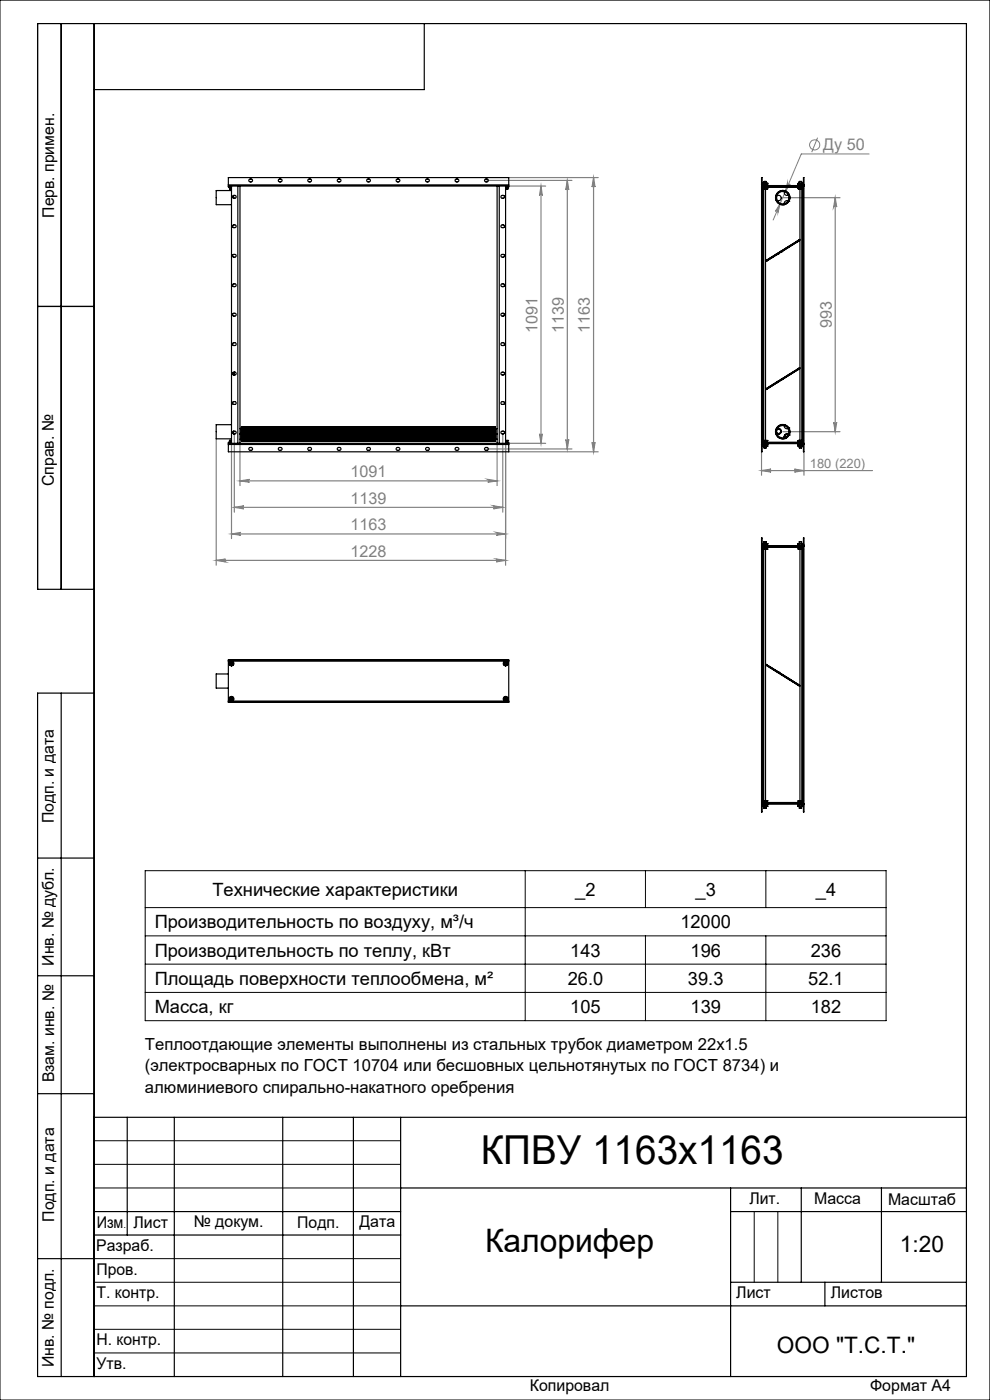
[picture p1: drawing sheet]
<svg xmlns="http://www.w3.org/2000/svg" width="210mm" height="297mm" viewBox="0 0 210 297" stroke-linecap="round" stroke-linejoin="round" font-family="sans-serif">
<defs><g id="words">
<text font-size="8.5" x="102" y="247">КПВУ 1163х1163</text>
<text font-size="6.9" x="102.9" y="265.6">Калорифер</text>
<g font-size="4.8">
<text x="190.9" y="265.6">1:20</text>
<text x="164.8" y="287">ООО &quot;Т.С.Т.&quot;</text>
</g>
<g font-size="3.9">
<text x="45.1" y="190.1">Технические характеристики</text>
<text x="122" y="190">_2</text>
<text x="147.5" y="190">_3</text>
<text x="173.1" y="190">_4</text>
<text x="32.8" y="196.9">Производительность по воздуху, м³/ч</text>
<text x="144.3" y="196.9">12000</text>
<text x="32.8" y="202.9">Производительность по теплу, кВт</text>
<text x="121" y="202.9">143</text>
<text x="146.5" y="202.9">196</text>
<text x="172" y="202.9">236</text>
<text x="32.8" y="208.9">Площадь поверхности теплообмена, м²</text>
<text x="120.4" y="208.9">26.0</text>
<text x="145.9" y="208.9">39.3</text>
<text x="171.4" y="208.9">52.1</text>
<text x="32.8" y="214.9">Масса, кг</text>
<text x="121" y="214.9">105</text>
<text x="146.5" y="214.9">139</text>
<text x="172" y="214.9">182</text>
</g>
<g font-size="3.5">
<text x="30.7" y="222.8">Теплоотдающие элементы выполнены из стальных трубок диаметром 22х1.5</text>
<text x="30.7" y="227.3">(электросварных по ГОСТ 10704 или бесшовных цельнотянутых по ГОСТ 8734) и</text>
<text x="30.7" y="231.8">алюминиевого спирально-накатного оребрения</text>
</g>
<g font-size="3.4" fill="#808080">
<text x="174.6" y="31.9">Ду 50</text>
<text x="114" y="70.6" transform="rotate(-90 114 70.6)">1091</text>
<text x="119.6" y="70.6" transform="rotate(-90 119.6 70.6)">1139</text>
<text x="125.2" y="70.6" transform="rotate(-90 125.2 70.6)">1163</text>
<text x="176.4" y="69.6" transform="rotate(-90 176.4 69.6)">993</text>
<text x="74.4" y="101.2">1091</text>
<text x="74.4" y="106.8">1139</text>
<text x="74.4" y="112.5">1163</text>
<text x="74.4" y="118.1">1228</text>
</g>
<g font-size="3.4">
<text x="11.5" y="46.2" transform="rotate(-90 11.5 46.2)">Перв. примен.</text>
<text x="11.4" y="103.2" transform="rotate(-90 11.4 103.2)">Справ. №</text>
<text x="11.4" y="174.7" transform="rotate(-90 11.4 174.7)">Подп. и дата</text>
<text x="11.5" y="204.9" transform="rotate(-90 11.5 204.9)">Инв. № дубл.</text>
<text x="11.5" y="229.6" transform="rotate(-90 11.5 229.6)">Взам. инв. №</text>
<text x="159" y="255.5">Лит.</text>
<text x="172.7" y="255.5">Масса</text>
<text x="188.4" y="255.6">Масштаб</text>
<text x="11.5" y="259.2" transform="rotate(-90 11.5 259.2)">Подп. и дата</text>
<text x="20.5" y="260.4">Изм</text>
<text x="28.3" y="260.4">Лист</text>
<text x="41.1" y="260.4">№ докум.</text>
<text x="63.1" y="260.4">Подп.</text>
<text x="76.2" y="260.4">Дата</text>
<text x="20.4" y="265.4">Разраб.</text>
<text x="20.5" y="275.4">Т. контр.</text>
<text x="20.5" y="270.4">Пров.</text>
<text x="156.2" y="275.4">Лист</text>
<text x="176.2" y="275.4">Листов</text>
<text x="20.5" y="285.4">Н. контр.</text>
<text x="11.4" y="290" transform="rotate(-90 11.4 290)">Инв. № подл.</text>
<text x="20.5" y="290.4">Утв.</text>
<text x="112.4" y="295">Копировал</text>
<text x="184.6" y="295">Формат А4</text>
</g>
<text font-size="2.7" fill="#808080" x="171.8" y="99.2">180 (220)</text>
<text font-size="2.1" x="26.2" y="260.4">.</text>
</g></defs>
<g fill="none" stroke="#808080" stroke-width=".21">
<path d="M167 38.8a.31 .31 0 0 0 .2 .4 .31 .31 0 0 0 .4-.2l-1.1 1.7zM173.4 29.2l-1.2 3.1M184.4 32.7h-14.4l-6 14M165.5 43.1l-.5 2a.31 .31 0 0 0-.1-.4 .31 .31 0 0 0-.4 .1z"/>
<circle cx="172.8" cy="30.7" r="1.07"/>
</g>
<g fill="none" stroke="#808080" stroke-width=".25">
<path d="M103.3 38.3h18M107.9 39.5h7.8M107.9 37.7h19M114.8 39.5v54.5M114.8 39.5l.2 2a.3 .3 0 0 0-.3-.3 .3 .3 0 0 0-.3 .3zM120.3 38.3v56.9M120.3 38.3l.4 2a.32 .32 0 0 0-.4-.3 .32 .32 0 0 0-.3 .3zM125.9 37.7v58.1M125.9 37.7l.3 2a.32 .32 0 0 0-.3-.3 .32 .32 0 0 0-.3 .3zM166.1 41.9h12.1M177.2 41.9v49.7M177.2 41.9l.3 2a.32 .32 0 0 0-.3-.3 .32 .32 0 0 0-.4 .3z"/>
<path d="M45.9 93.1v26.8M49.1 94v20.3M49.7 92.1v16.6M50.9 94v9M103.3 95.2h18M105.4 94v9M106.6 92.1v16.6M107.2 94v25.9M107.9 94h7.8M107.9 95.8h19M114.4 92a.3 .3 0 0 0 .3 .3 .3 .3 0 0 0 .3-.3l-.2 2zM120 93.2a.32 .32 0 0 0 .3 .3 .32 .32 0 0 0 .4-.3l-.4 2z"/>
<path d="M125.6 93.8a.32 .32 0 0 0 .3 .3 .32 .32 0 0 0 .3-.3l-.3 2zM161.5 95.8v5M161.5 99.8h23.6M161.5 99.8l2-.3a.32 .32 0 0 0-.3 .3 .32 .32 0 0 0 .3 .4zM166.1 91.6h12.1M168.5 99.5l2 .3-2 .4a.32 .32 0 0 0 .3-.4 .32 .32 0 0 0-.3-.3zM170.5 95.8v5M176.8 89.6a.32 .32 0 0 0 .4 .3 .32 .32 0 0 0 .3-.3l-.3 2zM45.9 118.9l1.9-.3a.3 .3 0 0 0-.3 .3 .3 .3 0 0 0 .3 .3zM45.9 118.9h61.3M49.1 113.3l2-.3a.3 .3 0 0 0-.3 .3 .3 .3 0 0 0 .3 .3zM49.1 113.3h58.1"/>
<path d="M49.7 107.6h56.9M49.7 107.6l2-.3a.32 .32 0 0 0-.3 .3 .32 .32 0 0 0 .3 .3zM50.9 102l2-.3a.3 .3 0 0 0-.3 .3 .3 .3 0 0 0 .3 .3zM50.9 102h54.5M103.5 101.7l1.9 .3-1.9 .3a.3 .3 0 0 0 .3-.3 .3 .3 0 0 0-.3-.3zM104.7 107.3l1.9 .3-1.9 .3a.32 .32 0 0 0 .3-.3 .32 .32 0 0 0-.3-.3zM105.3 113l1.9 .3-1.9 .3a.3 .3 0 0 0 .3-.3 .3 .3 0 0 0-.3-.3zM105.3 118.6l1.9 .3-1.9 .3a.3 .3 0 0 0 .3-.3 .3 .3 0 0 0-.3-.3z"/>
</g>
<g fill="none" stroke="#000" stroke-width=".21">
<path d="M0 0h210v297h-210zM30.8 184.7h157.2v31.8h-157.2zM30.8 198.5h157.2M30.8 192.5h157.2M111.4 184.7v31.8M136.9 184.7v7.8M136.9 198.5v18M162.5 184.7v7.8M162.5 198.5v18M30.8 204.5h157.2M30.8 210.5h157.2M20 242h65"/>
<path d="M20 247h65M20 252h65M160 257v15M165 257v15M20 267h65M20 272h65M20 277h65M20 282h65M20 287h65"/>
</g>
<g fill="none" stroke="#000" stroke-width=".25">
<path d="M13 5v120M20 5v287M90 5v14h-70M8 65h12M20 125h-12v-120h197v287h-197v-145h12M13 147v145M8 182h12M8 207h12M8 232h12M20 237h185M27 237v25M37 237v55"/>
<path d="M60 237v55M75 237v55M85 237v55M20 257h65M85 252h120M155 252v40M155 257h50M170 252v20M187 252v20M8 267h12M20 262h65M85 277h120"/>
<path d="M155 272h50M175 272v5"/>
</g>
<g fill="#808080">
<path d="M165.5 43.1l-1 1.7a.31 .31 0 0 1 .4-.1 .31 .31 0 0 1 .1 .4zM167 38.8l-.5 1.9 1.1-1.7a.31 .31 0 0 1-.4 .2 .31 .31 0 0 1-.2-.4z"/>
<path d="M161.5 99.8l2-.3a.32 .32 0 0 0-.3 .3 .32 .32 0 0 0 .3 .4zM168.5 99.5l2 .3-2 .4a.32 .32 0 0 0 .3-.4 .32 .32 0 0 0-.3-.3z"/>
<path d="M50.9 102l2-.3a.3 .3 0 0 0-.3 .3 .3 .3 0 0 0 .3 .3zM103.5 101.7l1.9 .3-1.9 .3a.3 .3 0 0 0 .3-.3 .3 .3 0 0 0-.3-.3zM49.1 113.3l2-.3a.3 .3 0 0 0-.3 .3 .3 .3 0 0 0 .3 .3zM105.3 113l1.9 .3-1.9 .3a.3 .3 0 0 0 .3-.3 .3 .3 0 0 0-.3-.3zM45.9 118.9l1.9-.3a.3 .3 0 0 0-.3 .3 .3 .3 0 0 0 .3 .3zM105.3 118.6l1.9 .3-1.9 .3a.3 .3 0 0 0 .3-.3 .3 .3 0 0 0-.3-.3z"/>
<path d="M114.8 39.5l.2 2a.3 .3 0 0 0-.3-.3 .3 .3 0 0 0-.3 .3zM114.4 92a.3 .3 0 0 0 .3 .3 .3 .3 0 0 0 .3-.3l-.2 2zM120.3 38.3l.4 2a.32 .32 0 0 0-.4-.3 .32 .32 0 0 0-.3 .3zM120 93.2a.32 .32 0 0 0 .3 .3 .32 .32 0 0 0 .4-.3l-.4 2zM125.9 37.7l.3 2a.32 .32 0 0 0-.3-.3 .32 .32 0 0 0-.3 .3zM125.6 93.8a.32 .32 0 0 0 .3 .3 .32 .32 0 0 0 .3-.3l-.3 2zM177.2 41.9l.3 2a.32 .32 0 0 0-.3-.3 .32 .32 0 0 0-.4 .3zM176.8 89.6a.32 .32 0 0 0 .4 .3 .32 .32 0 0 0 .3-.3l-.3 2z"/>
<path d="M49.7 107.6l2-.3a.32 .32 0 0 0-.3 .3 .32 .32 0 0 0 .3 .3zM104.7 107.3l1.9 .3-1.9 .3a.32 .32 0 0 0 .3-.3 .32 .32 0 0 0-.3-.3z"/>
</g>
<g fill="none" stroke="#000" stroke-width=".25">
<path d="M48.4 39.2v.3M48.4 39.2v-1.5h59.5v1.5M48.4 39.5v.1h.7M48.4 39.2h59.5M48.4 39.5h2M48.6 39.6l.5 .1M48.7 39.7v.3M49.1 39.7v.3M49.1 39.5v54.5M50.4 39.5h55.5M50.4 39.5v54.5M50.9 39.5v54.5"/>
<path d="M52.8 38.1l.2-.1a.36 .36 0 0 1 .5 .1 .36 .36 0 0 1-.1 .5 .36 .36 0 0 1-.5-.1zM59.2 38a.39 .39 0 0 1 .4 0 .39 .39 0 0 1 .2 .4l-.2 .2a.35 .35 0 0 1-.5-.1 .35 .35 0 0 1 .1-.5zM90.4 38h.1a.36 .36 0 0 1 .5 .1 .36 .36 0 0 1-.1 .5 .36 .36 0 0 1-.5-.1l-.1-.3zM96.7 38a.39 .39 0 0 1 .4 0 .39 .39 0 0 1 .2 .4l-.2 .2a.35 .35 0 0 1-.5-.1 .35 .35 0 0 1 .1-.5zM105.4 39.5v54.5M105.9 39.5h2M105.9 39.5v54.5M107.2 39.5v54.5M107.3 39.7v.3M107.6 39.7l.1 .4M107.7 39.6l-.5 .1M107.9 39.2v.3"/>
<path d="M107.9 39.5v.1h-.7M161.5 39.5h9v54.5h-9zM161.5 39.2v-1.5l.1 1.5M161.5 39.2h.1M161.6 39.2l.1 .2h8.7v-.2M161.7 39.5h.1M161.7 39.6h8.6M161.7 39.5v54.5M161.8 39.7h1M161.8 39.3h1M161.8 39.6v.4M161.8 38.9v.6l-.3-.3"/>
<path d="M161.8 38.9h.3M161.8 38.9h.1M161.8 38.9h1M161.8 39.3h.1M161.8 39.3h.2M162 39.3h.1M162 38.5h.5M162 38.5v.8M162 39.7v54.1M162.1 38.9h.4M162.1 39.3h.4M162.1 38.9v.4"/>
<path d="M162.1 39.7v.3M162.5 38.9h.3M162.5 39.3h.1M162.5 38.9v.4M162.5 39.7v.3M162.5 38.5l.1 .8M162.6 39.3h.2M162.6 39.7v.3M162.8 38.9h.1M162.8 39.3h.1M162.8 39.3h-.1M162.8 38.9v.5"/>
<path d="M169.3 38.9h.2M169.3 38.9h.1M169.3 38.9h1M169.3 39.3h.1M169.3 39.3h.2M169.3 38.9v.5M169.3 39.7v.3M169.5 38.9h.1M169.5 39.3h.1M169.5 38.9v.4M169.5 39.7v.3M169.5 38.5h.5"/>
<path d="M169.5 38.5v.4M169.6 38.9h.4M169.6 39.3h.4M169.6 38.9v.4M169.6 39.7v.3M170 39.7v.3M170 39.3h.1M170 38.9h.1M170 38.9h.3M170 39.3h.3M170 38.5v.8M170.3 38.9h.1"/>
<path d="M170.3 39.3h.1M170.3 39.3h-.1M170.3 38.9v.4M170.3 39.7v.3M170.3 39.6l-7.5 .1-.1 .3M170.3 39.5h.1M170.3 39.5v54.5M170.4 39.2v-1.5l.1 1.5M170.4 39.2h.1M170.5 39.2l-.1 .3-.1-.2h-1M48.7 40.1h.1M48.7 40v.1"/>
<path d="M48.7 40h.1M48.7 40.1h.4M48.7 40h.4M49.1 40h.1M49.1 40.4h-3.2v3h3.2M49.4 47.8v.4M49.4 54.1v.3M49.5 41.5v.5M107 41.6v.3M107 47.8v.4M107 54.1v.3M107.2 40.1h.5"/>
<path d="M107.2 40h.1M107.3 40h.3M107.6 40h.1M107.7 40.1h.1M161.8 40h.3M161.8 40h.1M161.8 40h.9M162.1 40h.4M162.4 55.5l7.3-4.5v27l-7.3 4.5zM162.4 40.1v15.2l7.3-4.5v-10.7M162.5 40h.1M162.5 55.3l.1 .1"/>
<path d="M162.5 55.3h.1M162.6 40h.1M162.6 55.2v.2M162.7 40h.1M164.8 41.6a.57 .57 0 0 1 .9 .3 .57 .57 0 0 1-.8 .6M164.9 53.8h.1M165.1 53.8h.1M165.7 53.5h.1M165.7 53.3h.1M166.4 40.7v.3l.2 .4h.6M166.4 43.4h.1M166.5 40.5h.1"/>
<path d="M166.7 52.7h.1M166.9 52.7h.1M167.1 42.6h-.5l-.2 .6M167.3 42.7h.1M167.4 41.2v.1M167.5 52.3v.1M167.5 52.1h.1M169.3 40h.1M169.3 40h.2M169.3 40h1M169.4 50.9l-6.8 4.3M169.4 50.9l.1 .2"/>
<path d="M169.5 40h.1M169.5 51.1l-6.9 4.3M169.6 40h.4M170 40h.1M170 40h.3M170.1 40.1v53.3M170.3 40h.1M49.4 60.4v.3M49.4 66.6v.3M49.4 72.8v.4M49.4 79.1v.3M49.7 78.9l-.2 .6"/>
<path d="M49.8 78.9l-.3 .6M107 66.6v.3M107 66.9h.1M107 66.7v.1M107 60.4v.3M107 72.8v.4M107 79.1v.3M166.9 79.7h.1M167.5 79.4h.1M169.4 78.1l-6.8 4.3M169.4 78.1l.1 .2M169.5 78.3l-6.9 4.3"/>
<path d="M48.4 94v.3M48.4 94.3h59.5M48.4 94h2M48.4 94.3v1.5h59.5v-1.5M48.7 93.4h.1M48.7 93.4h.4M48.7 93.4v.4M49.1 93.4v.4M49.1 93.8l-.5 .1M49.1 90.1h-3.2v3h3.2M49.1 93.9h-.7v.1M49.4 85.3v.4"/>
<path d="M49.5 91.5v.5M50.4 94h55.5M50.9 92.1h.3M50.9 90.9h.3M50.9 93.2h.3M51.2 92v1.6M51.2 90.6v1.1M51.2 90.6v1.4M51.2 91.7v1.9M51.2 90.6h.1M51.2 93.6h.1M51.2 91.7h.1"/>
<path d="M51.2 91.7v.3M51.3 90.9v1.1M51.3 90.6v1.1M51.3 92v1.2M51.3 91.7v1.9M51.3 92h.1M51.3 90.6v.3M51.3 91.7v.3M51.3 93.2v.4M51.3 90.9h.1M51.3 93.2h.1M51.4 90.9v1.1"/>
<path d="M51.4 92v1.2M51.4 93.2l.1 .4M51.5 90.6h.1M51.5 90.6l-.1 .3M51.5 93.6h.1M51.5 91.7h.1M51.5 91.7l-.1 .3M51.5 90.6v1.1M51.5 90.9v1.1M51.5 92v1.2M51.5 91.7v1.9M51.5 92h1.2"/>
<path d="M51.5 90.6v.3M51.5 91.7v.3M51.5 93.2v.4M51.5 90.9h1.2M51.5 93.2h1.2M51.7 90.6v1.1M51.7 90.6v1.4M51.7 91.7v1.9M51.7 92v1.6M51.7 90.6h.1M51.7 91.7v.3M51.7 93.6h.1"/>
<path d="M51.7 91.7h.1M51.8 90.6v1.4M51.8 90.6v1.1M51.8 92v1.6M51.8 91.7v1.9M51.8 91.7v.3M52 90.6v1.1M52 90.6v1.4M52 91.7v1.9M52 92v1.6M52 90.6h.1M52 91.7v.3"/>
<path d="M52 93.6h.1M52 91.7h.1M52.2 90.9v1.1M52.2 91.7v1.9M52.2 92v1.2M52.2 90.6h.1M52.2 90.6v.3M52.2 91.7v.3M52.2 93.2v.4M52.2 93.6h.1M52.2 91.7h.1M52.2 90.6v1.1"/>
<path d="M52.5 90.6v1.1M52.5 90.6v1.4M52.5 91.7v1.9M52.5 92v1.6M52.5 90.6h.1M52.5 91.7v.3M52.5 93.6h.1M52.5 91.7h.1M52.7 90.6v1.1M52.7 90.9v1.1M52.7 91.7v1.9M52.7 92v1.2"/>
<path d="M52.7 90.6h.1M52.7 90.6v.3M52.7 91.7v.3M52.7 93.2v.4M52.7 93.6h.1M52.7 91.7h.1M52.7 90.6l.1 .3M52.7 91.7l.1 .3M52.8 90.9v1.1M52.8 92v1.2M52.8 92h.2M52.8 90.9h.2"/>
<path d="M52.8 93.2l-.1 .4M52.8 93.2h.2M52.8 95.1l.2-.2a.37 .37 0 0 1 .4 .1 .37 .37 0 0 1 .1 .5h-.2a.37 .37 0 0 1-.4 0 .37 .37 0 0 1-.1-.4zM53 90.9v1.1M53 92v1.2M53 90.6h.1M53 90.6v.3M53 91.7v.3M53 93.2v.4M53 93.6h.1M53 91.7h.1M53 90.6v1.1"/>
<path d="M53 91.7v1.9M53 92h.2M53 90.9h.2M53 93.2h.2M53.2 90.9v1.1M53.2 92v1.2M53.2 93.2v.4M53.2 90.6h.1M53.2 93.6h.1M53.2 91.7h.1M53.2 90.6v1.1M53.2 91.7v1.9"/>
<path d="M53.2 90.6l.1 .3M53.2 90.6v.3M53.2 91.7v.3M53.2 91.7l.1 .3M53.3 90.9v1.1M53.3 92v1.2M53.3 92h.1M53.3 90.9h.1M53.3 93.2l-.1 .4M53.3 93.2h.1M53.4 90.9v1.1M53.4 92v1.2"/>
<path d="M53.4 93.2l.1 .4M53.5 90.6h.1M53.5 93.6h.1M53.5 91.7h.1M53.5 90.6v1.1M53.5 91.7v1.9M53.5 90.6v.3M53.5 90.6l-.1 .3M53.5 91.7v.3M53.5 91.7l-.1 .3M53.5 90.9v1.1M53.5 92v1.2"/>
<path d="M53.5 92h.2M53.5 90.9h.2M53.5 93.2v.4M53.5 93.2h.2M53.7 90.9v1.1M53.7 92v1.2M53.7 93.2v.4M53.7 90.6h.1M53.7 93.6h.1M53.7 91.7h.1M53.7 90.6v1.1M53.7 91.7v1.9"/>
<path d="M53.7 90.6l.1 .3M53.7 90.6v.3M53.7 91.7v.3M53.7 91.7l.1 .3M53.8 90.9v1.1M53.8 92v1.2M53.8 92h.1M53.8 90.9h.1M53.8 93.2l-.1 .4M53.8 93.2h.1M53.9 90.9v1.1M53.9 92v1.2"/>
<path d="M53.9 93.2l.1 .4M54 90.6h.1M54 90.6l-.1 .3M54 93.6h.1M54 91.7h.1M54 91.7l-.1 .3M54 90.9v1.1M54 90.6v1.1M54 92v1.2M54 91.7v1.9M54 92h.2M54 90.6v.3"/>
<path d="M54 91.7v.3M54 93.2v.4M54 90.9h.2M54 93.2h.2M54.2 90.9v1.1M54.2 92v1.2M54.2 93.2v.4M54.2 90.6v1.1M54.2 91.7v1.9M54.2 90.6h.1M54.2 90.6v.3M54.2 93.6h.1"/>
<path d="M54.2 91.7h.1M54.2 91.7v.3M54.3 90.6v1.1M54.3 90.9v1.1M54.3 91.7v1.9M54.3 92v1.2M54.3 92h1.2M54.3 90.6v.3M54.3 91.7v.3M54.3 93.2v.4M54.3 90.9h1.2M54.3 93.2h1.2"/>
<path d="M54.5 90.6v1.1M54.5 90.6v1.4M54.5 91.7v1.9M54.5 92v1.6M54.5 90.6h.1M54.5 91.7v.3M54.5 93.6h.1M54.5 91.7h.1M54.7 90.9v1.1M54.7 92v1.2M54.7 90.6h.1M54.7 90.6v.3"/>
<path d="M54.7 91.7v.3M54.7 93.2v.4M54.7 93.6h.1M54.7 91.7h.1M54.8 90.9v1.1M54.8 90.6v1.1M54.8 91.7v1.9M54.8 92v1.2M55 90.6v1.1M55 90.6v1.4M55 91.7v1.9M55 92v1.6"/>
<path d="M55 90.6h.1M55 91.7v.3M55 93.6h.1M55 91.7h.1M55.2 90.6v1.1M55.2 90.6v1.4M55.2 91.7v1.9M55.2 92v1.6M55.2 90.6h.1M55.2 91.7v.3M55.2 93.6h.1M55.2 91.7h.1"/>
<path d="M55.5 90.9v1.1M55.5 91.7v1.9M55.5 92v1.2M55.5 90.6h.1M55.5 90.6v.3M55.5 91.7v.3M55.5 93.2v.4M55.5 93.6h.1M55.5 91.7h.1M55.5 90.6v1.1M55.5 92h.2M55.5 90.9h.2"/>
<path d="M55.5 93.2h.2M55.7 90.6v1.1M55.7 90.9v1.1M55.7 91.7v1.9M55.7 92v1.2M55.7 90.6h.1M55.7 90.6v.3M55.7 91.7v.3M55.7 93.2v.4M55.7 93.6h.1M55.7 91.7h.1M55.7 90.6l.1 .3"/>
<path d="M55.7 91.7l.1 .3M55.8 90.9v1.1M55.8 92v1.2M55.8 92h.2M55.8 90.9h.2M55.8 93.2l-.1 .4M55.8 93.2h.2M56 90.9v1.1M56 92v1.2M56 93.2v.4M56 90.6h.1M56 93.6h.1"/>
<path d="M56 91.7h.1M56 90.6v1.1M56 91.7v1.9M56 90.6v.3M56 91.7v.3M56 92h.2M56 90.9h.2M56 93.2h.2M56.2 90.9v1.1M56.2 92v1.2M56.2 93.2v.4M56.2 90.6h.1"/>
<path d="M56.2 93.6h.1M56.2 91.7h.1M56.2 90.6v1.1M56.2 91.7v1.9M56.2 90.6l.1 .3M56.2 90.6v.3M56.2 91.7l.1 .3M56.2 91.7v.3M56.3 90.9v1.1M56.3 92v1.2M56.3 92h.1M56.3 90.9h.1"/>
<path d="M56.3 93.2l-.1 .4M56.3 93.2h.1M56.4 90.9v1.1M56.4 92v1.2M56.4 93.2l.1 .4M56.5 90.6h.1M56.5 93.6h.1M56.5 91.7h.1M56.5 90.6v1.1M56.5 91.7v1.9M56.5 90.6v.3M56.5 90.6l-.1 .3"/>
<path d="M56.5 91.7v.3M56.5 91.7l-.1 .3M56.5 90.9v1.1M56.5 92v1.2M56.5 92h.2M56.5 90.9h.2M56.5 93.2v.4M56.5 93.2h.2M56.7 90.9v1.1M56.7 92v1.2M56.7 93.2v.4M56.7 90.6h.1"/>
<path d="M56.7 93.6h.1M56.7 91.7h.1M56.7 90.6v1.1M56.7 91.7v1.9M56.7 90.6l.1 .3M56.7 90.6v.3M56.7 91.7l.1 .3M56.7 91.7v.3M56.8 90.9v1.1M56.8 92v1.2M56.8 92h.1M56.8 90.9h.1"/>
<path d="M56.8 93.2l-.1 .4M56.8 93.2h.1M56.9 90.9v1.1M56.9 92v1.2M56.9 93.2l.1 .4M57 90.6v1.1M57 91.7v1.9M57 90.6h.1M57 90.6l-.1 .3M57 93.6h.1M57 91.7h.1M57 91.7l-.1 .3"/>
<path d="M57 90.9v1.1M57 92v1.2M57 92h.2M57 90.6v.3M57 91.7v.3M57 93.2v.4M57 90.9h.2M57 93.2h.2M57.2 90.9v1.1M57.2 92v1.2M57.2 93.2v.4M57.2 90.6v1.1"/>
<path d="M57.2 91.7v1.9M57.2 90.6h.1M57.2 90.6v.3M57.2 93.6h.1M57.2 91.7h.1M57.2 91.7v.3M57.3 90.9v1.1M57.3 90.6v1.1M57.3 91.7v1.9M57.3 92v1.2M57.3 92h1.2M57.3 90.6v.3"/>
<path d="M57.3 91.7v.3M57.3 93.2v.4M57.3 90.9h1.2M57.3 93.2h1.2M57.5 90.6v1.1M57.5 90.9v1.1M57.5 91.7v1.9M57.5 92v1.2M57.5 90.6h.1M57.5 90.6v.3M57.5 91.7v.3M57.5 93.2v.4"/>
<path d="M57.5 93.6h.1M57.5 91.7h.1M57.7 90.6v1.1M57.7 90.6v1.4M57.7 91.7v1.9M57.7 92v1.6M57.7 90.6h.1M57.7 91.7v.3M57.7 93.6h.1M57.7 91.7h.1M58 90.6v1.1M58 90.6v1.4"/>
<path d="M58 91.7v1.9M58 92v1.6M58 90.6h.1M58 91.7v.3M58 93.6h.1M58 91.7h.1M58.2 90.9v1.1M58.2 92v1.2M58.2 90.6h.1M58.2 90.6v.3M58.2 91.7v.3M58.2 93.2v.4"/>
<path d="M58.2 93.6h.1M58.2 91.7h.1M58.2 90.6v1.1M58.2 91.7v1.9M58.5 90.6v1.1M58.5 90.9v1.1M58.5 91.7v1.9M58.5 92v1.2M58.5 90.6h.1M58.5 90.6v.3M58.5 91.7v.3M58.5 93.2v.4"/>
<path d="M58.5 93.6h.1M58.5 91.7h.1M58.5 92h.2M58.5 90.9h.2M58.5 93.2h.2M58.7 90.6v1.1M58.7 90.9v1.1M58.7 91.7v1.9M58.7 92v1.2M58.7 90.6h.1M58.7 90.6v.3M58.7 91.7v.3"/>
<path d="M58.7 93.2v.4M58.7 93.6h.1M58.7 91.7h.1M58.7 90.6l.1 .3M58.7 91.7l.1 .3M58.8 90.9v1.1M58.8 92v1.2M58.8 92h.1M58.8 90.9h.1M58.8 93.2l-.1 .4M58.8 93.2h.1M58.9 90.9v1.1"/>
<path d="M58.9 92v1.2M58.9 93.2l.1 .4M59 90.6h.1M59 93.6h.1M59 91.7h.1M59 90.6v1.1M59 91.7v1.9M59 90.6v.3M59 90.6l-.1 .3M59 91.7v.3M59 91.7l-.1 .3M59 90.9v1.1"/>
<path d="M59 92v1.2M59 92h.2M59 90.9h.2M59 93.2v.4M59 93.2h.2M59.2 95a.37 .37 0 0 1 .5 0 .37 .37 0 0 1 0 .5h-.1a.38 .38 0 0 1-.4 0 .38 .38 0 0 1-.1-.4zM59.2 90.9v1.1M59.2 92v1.2M59.2 93.2v.4M59.2 90.6h.1M59.2 93.6h.1M59.2 91.7h.1"/>
<path d="M59.2 90.6v1.1M59.2 91.7v1.9M59.2 90.6v.3M59.2 90.6l.1 .3M59.2 91.7l.1 .3M59.2 91.7v.3M59.3 90.9v1.1M59.3 92v1.2M59.3 92h.1M59.3 90.9h.1M59.3 93.2l-.1 .4M59.3 93.2h.1"/>
<path d="M59.4 90.9v1.1M59.4 92v1.2M59.4 93.2l.1 .4M59.5 90.6h.1M59.5 93.6h.1M59.5 91.7h.1M59.5 90.6v1.1M59.5 91.7v1.9M59.5 90.6v.3M59.5 90.6l-.1 .3M59.5 91.7v.3M59.5 91.7l-.1 .3"/>
<path d="M59.5 90.9v1.1M59.5 92v1.2M59.5 92h.2M59.5 90.9h.2M59.5 93.2v.4M59.5 93.2h.2M59.7 90.9v1.1M59.7 92v1.2M59.7 93.2v.4M59.7 90.6v1.1M59.7 91.7v1.9M59.7 90.6h.1"/>
<path d="M59.7 90.6v.3M59.7 93.6h.1M59.7 91.7h.1M59.7 91.7v.3M59.8 90.6v1.1M59.8 90.9v1.1M59.8 92v1.2M59.8 91.7v1.9M59.8 92h.1M59.8 90.6v.3M59.8 91.7v.3M59.8 93.2v.4"/>
<path d="M59.8 90.9h.1M59.8 93.2h.1M59.9 90.9v1.1M59.9 92v1.2M59.9 93.2l.1 .4M60 90.6v1.1M60 91.7v1.9M60 90.6h.1M60 90.6l-.1 .3M60 93.6h.1M60 91.7h.1M60 91.7l-.1 .3"/>
<path d="M60 90.9v1.1M60 92v1.2M60 92h1.2M60 90.6v.3M60 91.7v.3M60 93.2v.4M60 90.9h1.2M60 93.2h1.2M60.2 90.9v1.1M60.2 92v1.2M60.2 90.6h.1M60.2 90.6v.3"/>
<path d="M60.2 91.7v.3M60.2 93.2v.4M60.2 93.6h.1M60.2 91.7h.1M60.3 90.6v1.1M60.3 90.9v1.1M60.3 92v1.2M60.3 91.7v1.9M60.5 90.6v1.1M60.5 90.6v1.4M60.5 91.7v1.9M60.5 92v1.6"/>
<path d="M60.5 90.6h.1M60.5 91.7v.3M60.5 93.6h.1M60.5 91.7h.1M60.7 90.6v1.1M60.7 90.6v1.4M60.7 91.7v1.9M60.7 92v1.6M60.7 90.6h.1M60.7 91.7v.3M60.7 93.6h.1M60.7 91.7h.1"/>
<path d="M61 90.9v1.1M61 92v1.2M61 90.6h.1M61 90.6v.3M61 91.7v.3M61 93.2v.4M61 93.6h.1M61 91.7h.1M61 90.6v1.1M61 91.7v1.9M61.2 90.6v1.1M61.2 90.9v1.1"/>
<path d="M61.2 91.7v1.9M61.2 92v1.2M61.2 90.6h.1M61.2 90.6v.3M61.2 91.7v.3M61.2 93.2v.4M61.2 93.6h.1M61.2 91.7h.1M61.2 90.6l.1 .3M61.2 91.7l.1 .3M61.3 90.9v1.1M61.3 92v1.2"/>
<path d="M61.3 92h.2M61.3 90.9h.2M61.3 93.2l-.1 .4M61.3 93.2h.2M61.5 90.6v1.1M61.5 90.9v1.1M61.5 91.7v1.9M61.5 92v1.2M61.5 90.6h.1M61.5 90.6v.3M61.5 91.7v.3M61.5 93.2v.4"/>
<path d="M61.5 93.6h.1M61.5 91.7h.1M61.5 92h.2M61.5 90.9h.2M61.5 93.2h.2M61.7 90.9v1.1M61.7 92v1.2M61.7 93.2v.4M61.7 90.6h.1M61.7 93.6h.1M61.7 91.7h.1M61.7 90.6v1.1"/>
<path d="M61.7 91.7v1.9M61.7 90.6l.1 .3M61.7 90.6v.3M61.7 91.7v.3M61.7 91.7l.1 .3M61.8 90.9v1.1M61.8 92v1.2M61.8 92h.1M61.8 90.9h.1M61.8 93.2l-.1 .4M61.8 93.2h.1M61.9 90.9v1.1"/>
<path d="M61.9 92v1.2M61.9 93.2l.1 .4M62 90.6h.1M62 93.6h.1M62 91.7h.1M62 90.6v1.1M62 91.7v1.9M62 90.6v.3M62 90.6l-.1 .3M62 91.7v.3M62 91.7l-.1 .3M62 90.9v1.1"/>
<path d="M62 92v1.2M62 92h.2M62 90.9h.2M62 93.2v.4M62 93.2h.2M62.2 90.9v1.1M62.2 92v1.2M62.2 93.2v.4M62.2 90.6h.1M62.2 93.6h.1M62.2 91.7h.1M62.2 90.6v1.1"/>
<path d="M62.2 91.7v1.9M62.2 90.6l.1 .3M62.2 90.6v.3M62.2 91.7v.3M62.2 91.7l.1 .3M62.3 90.9v1.1M62.3 92v1.2M62.3 92h.1M62.3 90.9h.1M62.3 93.2l-.1 .4M62.3 93.2h.1M62.4 90.9v1.1"/>
<path d="M62.4 92v1.2M62.4 93.2l.1 .4M62.5 90.6h.1M62.5 93.6h.1M62.5 91.7h.1M62.5 90.6v1.1M62.5 91.7v1.9M62.5 90.6v.3M62.5 90.6l-.1 .3M62.5 91.7v.3M62.5 91.7l-.1 .3M62.5 90.9v1.1"/>
<path d="M62.5 92v1.2M62.5 92h.2M62.5 90.9h.2M62.5 93.2v.4M62.5 93.2h.2M62.7 90.9v1.1M62.7 92v1.2M62.7 93.2v.4M62.7 90.6v1.1M62.7 91.7v1.9M62.7 90.6h.1M62.7 90.6v.3"/>
<path d="M62.7 93.6h.1M62.7 91.7h.1M62.7 91.7v.3M62.8 90.9v1.1M62.8 92v1.2M62.8 92h.1M62.8 90.6v.3M62.8 91.7v.3M62.8 93.2v.4M62.8 90.9h.1M62.8 93.2h.1M62.9 90.9v1.1"/>
<path d="M62.9 92v1.2M62.9 93.2l.1 .4M63 90.6v1.1M63 91.7v1.9M63 90.6h.1M63 90.6l-.1 .3M63 93.6h.1M63 91.7h.1M63 91.7l-.1 .3M63 90.9v1.1M63 92v1.2M63 92h1.2"/>
<path d="M63 90.6v.3M63 91.7v.3M63 93.2v.4M63 90.9h1.2M63 93.2h1.2M63.2 90.6v1.1M63.2 90.6v1.4M63.2 91.7v1.9M63.2 92v1.6M63.2 90.6h.1M63.2 91.7v.3M63.2 93.6h.1"/>
<path d="M63.2 91.7h.1M63.3 90.6v1.1M63.3 90.6v1.4M63.3 92v1.6M63.3 91.7v1.9M63.3 91.7v.3M63.5 90.9v1.1M63.5 91.7v1.9M63.5 92v1.2M63.5 90.6h.1M63.5 90.6v.3M63.5 91.7v.3"/>
<path d="M63.5 93.2v.4M63.5 93.6h.1M63.5 91.7h.1M63.5 90.6v1.1M63.7 90.6v1.1M63.7 90.6v1.4M63.7 91.7v1.9M63.7 92v1.6M63.7 90.6h.1M63.7 91.7v.3M63.7 93.6h.1M63.7 91.7h.1"/>
<path d="M64 90.6v1.1M64 90.6v1.4M64 91.7v1.9M64 92v1.6M64 90.6h.1M64 91.7v.3M64 93.6h.1M64 91.7h.1M64.2 90.9v1.1M64.2 91.7v1.9M64.2 92v1.2M64.2 90.6h.1"/>
<path d="M64.2 90.6v.3M64.2 91.7v.3M64.2 93.2v.4M64.2 93.6h.1M64.2 91.7h.1M64.2 90.6v1.1M64.2 90.6l.1 .3M64.2 91.7l.1 .3M64.3 90.9v1.1M64.3 92v1.2M64.3 92h.2M64.3 90.9h.2"/>
<path d="M64.3 93.2l-.1 .4M64.3 93.2h.2M64.5 90.6v1.1M64.5 90.9v1.1M64.5 91.7v1.9M64.5 92v1.2M64.5 90.6h.1M64.5 90.6v.3M64.5 91.7v.3M64.5 93.2v.4M64.5 93.6h.1M64.5 91.7h.1"/>
<path d="M64.5 92h.2M64.5 90.9h.2M64.5 93.2h.2M64.7 90.9v1.1M64.7 92v1.2M64.7 93.2v.4M64.7 90.6h.1M64.7 93.6h.1M64.7 91.7h.1M64.7 90.6v1.1M64.7 91.7v1.9M64.7 90.6v.3"/>
<path d="M64.7 90.6l.1 .3M64.7 91.7v.3M64.7 91.7l.1 .3M64.8 90.9v1.1M64.8 92v1.2M64.8 92h.1M64.8 90.9h.1M64.8 93.2l-.1 .4M64.8 93.2h.1M64.9 90.9v1.1M64.9 92v1.2M64.9 93.2l.1 .4"/>
<path d="M65 90.6h.1M65 93.6h.1M65 91.7h.1M65 90.6v1.1M65 91.7v1.9M65 90.6v.3M65 90.6l-.1 .3M65 91.7l-.1 .3M65 91.7v.3M65 90.9v1.1M65 92v1.2M65 92h.2"/>
<path d="M65 90.9h.2M65 93.2v.4M65 93.2h.2M65.2 90.9v1.1M65.2 92v1.2M65.2 93.2v.4M65.2 90.6h.1M65.2 93.6h.1M65.2 91.7h.1M65.2 90.6v1.1M65.2 91.7v1.9M65.2 90.6l.1 .3"/>
<path d="M65.2 90.6v.3M65.2 91.7v.3M65.2 91.7l.1 .3M65.3 90.9v1.1M65.3 92v1.2M65.3 92h.1M65.3 90.9h.1M65.3 93.2l-.1 .4M65.3 93.2h.1M65.4 90.9v1.1M65.4 92v1.2M65.4 93.2l.1 .4"/>
<path d="M65.5 91.7v1.9M65.5 90.6h.1M65.5 90.6l-.1 .3M65.5 93.6h.1M65.5 91.7h.1M65.5 91.7l-.1 .3M65.5 90.6v1.1M65.5 90.9v1.1M65.5 92v1.2M65.5 92h.2M65.5 90.6v.3M65.5 91.7v.3"/>
<path d="M65.5 93.2v.4M65.5 90.9h.2M65.5 93.2h.2M65.7 90.9v1.1M65.7 92v1.2M65.7 93.2v.4M65.7 90.6v1.1M65.7 91.7v1.9M65.7 90.6h.1M65.7 90.6v.3M65.7 93.6h.1M65.7 91.7h.1"/>
<path d="M65.7 91.7v.3M65.8 90.9v1.1M65.8 90.6v1.1M65.8 91.7v1.9M65.8 92v1.2M65.8 92h1.4M65.8 90.6v.3M65.8 91.7v.3M65.8 93.2v.4M65.8 90.9h1.4M65.8 93.2h1.4M66 90.6v1.1"/>
<path d="M66 90.6v1.4M66 91.7v1.9M66 92v1.6M66 90.6h.1M66 91.7v.3M66 93.6h.1M66 91.7h.1M66.2 90.6v1.1M66.2 90.9v1.1M66.2 92v1.2M66.2 90.6h.1M66.2 90.6v.3"/>
<path d="M66.2 91.7v.3M66.2 93.2v.4M66.2 93.6h.1M66.2 91.7h.1M66.3 90.9v1.1M66.3 92v1.2M66.3 91.7v1.9M66.5 90.6v1.1M66.5 90.6v1.4M66.5 91.7v1.9M66.5 92v1.6M66.5 90.6h.1"/>
<path d="M66.5 91.7v.3M66.5 93.6h.1M66.5 91.7h.1M66.7 90.6v1.1M66.7 90.6v1.4M66.7 91.7v1.9M66.7 92v1.6M66.7 90.6h.1M66.7 91.7v.3M66.7 93.6h.1M66.7 91.7h.1M67 90.9v1.1"/>
<path d="M67 92v1.2M67 90.6h.1M67 90.6v.3M67 91.7v.3M67 93.2v.4M67 93.6h.1M67 91.7h.1M67 90.6v1.1M67 91.7v1.9M67.2 90.6v1.1M67.2 90.9v1.1M67.2 91.7v1.9"/>
<path d="M67.2 92v1.2M67.2 90.6h.1M67.2 90.6v.3M67.2 91.7v.3M67.2 93.2v.4M67.2 93.6h.1M67.2 91.7h.1M67.2 90.6l.1 .3M67.2 91.7l.1 .3M67.3 90.9v1.1M67.3 92v1.2M67.3 92h.2"/>
<path d="M67.3 90.9h.2M67.3 93.2l-.1 .4M67.3 93.2h.2M67.5 90.9v1.1M67.5 92v1.2M67.5 93.2v.4M67.5 90.6h.1M67.5 93.6h.1M67.5 91.7h.1M67.5 90.6v1.1M67.5 91.7v1.9M67.5 90.6v.3"/>
<path d="M67.5 91.7v.3M67.5 92h.2M67.5 90.9h.2M67.5 93.2h.2M67.7 90.9v1.1M67.7 92v1.2M67.7 93.2v.4M67.7 90.6h.1M67.7 93.6h.1M67.7 91.7h.1M67.7 90.6v1.1M67.7 91.7v1.9"/>
<path d="M67.7 90.6l.1 .3M67.7 90.6v.3M67.7 91.7l.1 .3M67.7 91.7v.3M67.8 90.9v1.1M67.8 92v1.2M67.8 92h.1M67.8 90.9h.1M67.8 93.2l-.1 .4M67.8 93.2h.1M67.9 90.9v1.1M67.9 92v1.2"/>
<path d="M67.9 93.2l.1 .4M68 90.6h.1M68 93.6h.1M68 91.7h.1M68 90.6v1.1M68 91.7v1.9M68 90.6v.3M68 90.6l-.1 .3M68 91.7v.3M68 91.7l-.1 .3M68 90.9v1.1M68 92v1.2"/>
<path d="M68 92h.2M68 90.9h.2M68 93.2v.4M68 93.2h.2M68.2 90.9v1.1M68.2 92v1.2M68.2 93.2v.4M68.2 90.6h.1M68.2 93.6h.1M68.2 91.7h.1M68.2 90.6v1.1M68.2 91.7v1.9"/>
<path d="M68.2 90.6v.3M68.2 90.6l.1 .3M68.2 91.7l.1 .3M68.2 91.7v.3M68.3 90.9v1.1M68.3 92v1.2M68.3 92h.1M68.3 90.9h.1M68.3 93.2l-.1 .4M68.3 93.2h.1M68.4 90.9v1.1M68.4 92v1.2"/>
<path d="M68.4 93.2l.1 .4M68.5 90.6v1.1M68.5 91.7v1.9M68.5 90.6h.1M68.5 90.6l-.1 .3M68.5 93.6h.1M68.5 91.7h.1M68.5 91.7l-.1 .3M68.5 90.9v1.1M68.5 92v1.2M68.5 92h.2M68.5 90.6v.3"/>
<path d="M68.5 91.7v.3M68.5 93.2v.4M68.5 90.9h.2M68.5 93.2h.2M68.7 90.9v1.1M68.7 92v1.2M68.7 93.2v.4M68.7 90.6v1.1M68.7 91.7v1.9M68.7 90.6h.1M68.7 90.6v.3M68.7 93.6h.1"/>
<path d="M68.7 91.7h.1M68.7 91.7v.3M68.8 90.6v1.1M68.8 90.9v1.1M68.8 91.7v1.9M68.8 92v1.2M68.8 92h1.2M68.8 90.6v.3M68.8 91.7v.3M68.8 93.2v.4M68.8 90.9h1.2M68.8 93.2h1.2"/>
<path d="M69 90.9v1.1M69 91.7v1.9M69 92v1.2M69 90.6h.1M69 90.6v.3M69 91.7v.3M69 93.2v.4M69 93.6h.1M69 91.7h.1M69 90.6v1.1M69.2 90.6v1.1M69.2 90.6v1.4"/>
<path d="M69.2 91.7v1.9M69.2 92v1.6M69.2 90.6h.1M69.2 91.7v.3M69.2 93.6h.1M69.2 91.7h.1M69.3 90.6v1.1M69.3 90.6v1.4M69.3 92v1.6M69.3 91.7v1.9M69.3 91.7v.3M69.5 90.6v1.1"/>
<path d="M69.5 90.6v1.4M69.5 91.7v1.9M69.5 92v1.6M69.5 90.6h.1M69.5 91.7v.3M69.5 93.6h.1M69.5 91.7h.1M69.7 90.9v1.1M69.7 92v1.2M69.7 90.6h.1M69.7 90.6v.3M69.7 91.7v.3"/>
<path d="M69.7 93.2v.4M69.7 93.6h.1M69.7 91.7h.1M69.7 90.6v1.1M69.7 91.7v1.9M70 90.6v1.1M70 90.9v1.1M70 91.7v1.9M70 92v1.2M70 90.6h.1M70 90.6v.3M70 91.7v.3"/>
<path d="M70 93.2v.4M70 93.6h.1M70 91.7h.1M70 92h.2M70 90.9h.2M70 93.2h.2M70.2 90.9v1.1M70.2 92v1.2M70.2 90.6h.1M70.2 90.6v.3M70.2 91.7v.3M70.2 93.2v.4"/>
<path d="M70.2 93.6h.1M70.2 91.7h.1M70.2 90.6v1.1M70.2 91.7v1.9M70.2 90.6l.1 .3M70.2 91.7l.1 .3M70.3 90.9v1.1M70.3 92v1.2M70.3 92h.1M70.3 90.9h.1M70.3 93.2l-.1 .4M70.3 93.2h.1"/>
<path d="M70.4 90.9v1.1M70.4 92v1.2M70.4 93.2l.1 .4M70.5 90.6h.1M70.5 93.6h.1M70.5 91.7h.1M70.5 90.6v1.1M70.5 91.7v1.9M70.5 90.6v.3M70.5 90.6l-.1 .3M70.5 91.7v.3M70.5 91.7l-.1 .3"/>
<path d="M70.5 90.9v1.1M70.5 92v1.2M70.5 92h.2M70.5 90.9h.2M70.5 93.2v.4M70.5 93.2h.2M70.7 90.9v1.1M70.7 92v1.2M70.7 93.2v.4M70.7 90.6h.1M70.7 93.6h.1M70.7 91.7h.1"/>
<path d="M70.7 90.6v1.1M70.7 91.7v1.9M70.7 90.6l.1 .3M70.7 90.6v.3M70.7 91.7l.1 .3M70.7 91.7v.3M70.8 90.9v1.1M70.8 92v1.2M70.8 92h.1M70.8 90.9h.1M70.8 93.2l-.1 .4M70.8 93.2h.1"/>
<path d="M70.9 90.9v1.1M70.9 92v1.2M70.9 93.2l.1 .4M71 90.6h.1M71 93.6h.1M71 91.7h.1M71 90.6v1.1M71 91.7v1.9M71 90.6v.3M71 90.6l-.1 .3M71 91.7v.3M71 91.7l-.1 .3"/>
<path d="M71 90.9v1.1M71 92v1.2M71 92h.2M71 90.9h.2M71 93.2v.4M71 93.2h.2M71.2 90.9v1.1M71.2 92v1.2M71.2 93.2v.4M71.2 90.6v1.1M71.2 91.7v1.9M71.2 90.6h.1"/>
<path d="M71.2 90.6v.3M71.2 93.6h.1M71.2 91.7h.1M71.2 91.7v.3M71.3 90.9v1.1M71.3 90.6v1.1M71.3 91.7v1.9M71.3 92v1.2M71.3 92h.1M71.3 90.6v.3M71.3 91.7v.3M71.3 93.2v.4"/>
<path d="M71.3 90.9h.1M71.3 93.2h.1M71.4 90.9v1.1M71.4 92v1.2M71.4 93.2l.1 .4M71.5 90.6h.1M71.5 90.6l-.1 .3M71.5 93.6h.1M71.5 91.7h.1M71.5 91.7l-.1 .3M71.5 90.9v1.1M71.5 90.6v1.1"/>
<path d="M71.5 92v1.2M71.5 91.7v1.9M71.5 92h1.5M71.5 90.6v.3M71.5 91.7v.3M71.5 93.2v.4M71.5 90.9h1.5M71.5 93.2h1.5M71.7 90.6v1.1M71.7 90.6v1.4M71.7 91.7v1.9M71.7 92v1.6"/>
<path d="M71.7 90.6h.1M71.7 91.7v.3M71.7 93.6h.1M71.7 91.7h.1M71.8 90.6v1.4M71.8 90.6v1.1M71.8 91.7v1.9M71.8 92v1.6M71.8 91.7v.3M72 90.6v1.1M72 90.6v1.4M72 91.7v1.9"/>
<path d="M72 92v1.6M72 90.6h.1M72 91.7v.3M72 93.6h.1M72 91.7h.1M72.2 90.9v1.1M72.2 92v1.2M72.2 90.6h.1M72.2 90.6v.3M72.2 91.7v.3M72.2 93.2v.4M72.2 93.6h.1"/>
<path d="M72.2 91.7h.1M72.2 90.6v1.1M72.2 91.7v1.9M72.5 90.6v1.1M72.5 90.6v1.4M72.5 91.7v1.9M72.5 92v1.6M72.5 90.6h.1M72.5 91.7v.3M72.5 93.6h.1M72.5 91.7h.1M72.7 90.6v1.1"/>
<path d="M72.7 90.6v1.4M72.7 91.7v1.9M72.7 92v1.6M72.7 90.6h.1M72.7 91.7v.3M72.7 93.6h.1M72.7 91.7h.1M73 90.9v1.1M73 91.7v1.9M73 92v1.2M73 90.6h.1M73 90.6v.3"/>
<path d="M73 91.7v.3M73 93.2v.4M73 93.6h.1M73 91.7h.1M73 90.6v1.1M73 92h.2M73 90.9h.2M73 93.2h.2M73.2 90.6v1.1M73.2 90.9v1.1M73.2 91.7v1.9M73.2 92v1.2"/>
<path d="M73.2 90.6h.1M73.2 90.6v.3M73.2 91.7v.3M73.2 93.2v.4M73.2 93.6h.1M73.2 91.7h.1M73.2 90.6l.1 .3M73.2 91.7l.1 .3M73.3 90.9v1.1M73.3 92v1.2M73.3 92h.1M73.3 90.9h.1"/>
<path d="M73.3 93.2l-.1 .4M73.3 93.2h.1M73.4 90.9v1.1M73.4 92v1.2M73.4 93.2l.1 .4M73.5 90.6h.1M73.5 93.6h.1M73.5 91.7h.1M73.5 90.6v1.1M73.5 91.7v1.9M73.5 90.6v.3M73.5 90.6l-.1 .3"/>
<path d="M73.5 91.7l-.1 .3M73.5 91.7v.3M73.5 90.9v1.1M73.5 92v1.2M73.5 92h.2M73.5 90.9h.2M73.5 93.2v.4M73.5 93.2h.2M73.7 90.9v1.1M73.7 92v1.2M73.7 93.2v.4M73.7 90.6h.1"/>
<path d="M73.7 93.6h.1M73.7 91.7h.1M73.7 90.6v1.1M73.7 91.7v1.9M73.7 90.6l.1 .3M73.7 90.6v.3M73.7 91.7l.1 .3M73.7 91.7v.3M73.8 90.9v1.1M73.8 92v1.2M73.8 92h.1M73.8 90.9h.1"/>
<path d="M73.8 93.2l-.1 .4M73.8 93.2h.1M73.9 90.9v1.1M73.9 92v1.2M73.9 93.2l.1 .4M74 90.6h.1M74 93.6h.1M74 91.7h.1M74 90.6v1.1M74 91.7v1.9M74 90.6v.3M74 90.6l-.1 .3"/>
<path d="M74 91.7l-.1 .3M74 91.7v.3M74 90.9v1.1M74 92v1.2M74 92h.2M74 90.9h.2M74 93.2v.4M74 93.2h.2M74.2 90.9v1.1M74.2 92v1.2M74.2 93.2v.4M74.2 90.6h.1"/>
<path d="M74.2 90.6v.3M74.2 93.6h.1M74.2 91.7h.1M74.2 91.7v.3M74.3 90.6v1.1M74.3 90.9v1.1M74.3 92v1.2M74.3 91.7v1.9M74.3 92h.1M74.3 90.6v.3M74.3 91.7v.3M74.3 93.2v.4"/>
<path d="M74.3 90.9h.1M74.3 93.2h.1M74.4 90.9v1.1M74.4 92v1.2M74.4 93.2l.1 .4M74.5 90.6v1.1M74.5 91.7v1.9M74.5 90.6h.1M74.5 90.6l-.1 .3M74.5 93.6h.1M74.5 91.7h.1M74.5 91.7l-.1 .3"/>
<path d="M74.5 90.9v1.1M74.5 92v1.2M74.5 92h1.2M74.5 90.6v.3M74.5 91.7v.3M74.5 93.2v.4M74.5 90.9h1.2M74.5 93.2h1.2M74.7 90.6v1.1M74.7 90.6v1.4M74.7 91.7v1.9M74.7 92v1.6"/>
<path d="M74.7 90.6h.1M74.7 91.7v.3M74.7 93.6h.1M74.7 91.7h.1M74.8 90.6v1.1M74.8 90.6v1.4M74.8 92v1.6M74.8 91.7v1.9M74.8 91.7v.3M75 90.9v1.1M75 91.7v1.9M75 92v1.2"/>
<path d="M75 90.6h.1M75 90.6v.3M75 91.7v.3M75 93.2v.4M75 93.6h.1M75 91.7h.1M75 90.6v1.1M75.2 90.6v1.1M75.2 90.6v1.4M75.2 91.7v1.9M75.2 92v1.6M75.2 90.6h.1"/>
<path d="M75.2 91.7v.3M75.2 93.6h.1M75.2 91.7h.1M75.5 90.6v1.1M75.5 90.6v1.4M75.5 91.7v1.9M75.5 92v1.6M75.5 90.6h.1M75.5 91.7v.3M75.5 93.6h.1M75.5 91.7h.1M75.7 90.9v1.1"/>
<path d="M75.7 92v1.2M75.7 90.6h.1M75.7 90.6v.3M75.7 91.7v.3M75.7 93.2v.4M75.7 93.6h.1M75.7 91.7h.1M75.7 90.6v1.1M75.7 91.7v1.9M75.7 90.6l.1 .3M75.7 91.7l.1 .3M75.8 90.9v1.1"/>
<path d="M75.8 92v1.2M75.8 92h.2M75.8 90.9h.2M75.8 93.2l-.1 .4M75.8 93.2h.2M76 90.6v1.1M76 90.9v1.1M76 91.7v1.9M76 92v1.2M76 90.6h.1M76 90.6v.3M76 91.7v.3"/>
<path d="M76 93.2v.4M76 93.6h.1M76 91.7h.1M76 92h.2M76 90.9h.2M76 93.2h.2M76.2 90.9v1.1M76.2 92v1.2M76.2 93.2v.4M76.2 90.6h.1M76.2 93.6h.1M76.2 91.7h.1"/>
<path d="M76.2 90.6v1.1M76.2 91.7v1.9M76.2 90.6v.3M76.2 90.6l.1 .3M76.2 91.7l.1 .3M76.2 91.7v.3M76.3 90.9v1.1M76.3 92v1.2M76.3 92h.1M76.3 90.9h.1M76.3 93.2l-.1 .4M76.3 93.2h.1"/>
<path d="M76.4 90.9v1.1M76.4 92v1.2M76.4 93.2l.1 .4M76.5 90.6h.1M76.5 93.6h.1M76.5 91.7h.1M76.5 90.6v1.1M76.5 91.7v1.9M76.5 90.6v.3M76.5 90.6l-.1 .3M76.5 91.7v.3M76.5 91.7l-.1 .3"/>
<path d="M76.5 90.9v1.1M76.5 92v1.2M76.5 92h.2M76.5 90.9h.2M76.5 93.2v.4M76.5 93.2h.2M76.7 90.9v1.1M76.7 92v1.2M76.7 93.2v.4M76.7 90.6h.1M76.7 93.6h.1M76.7 91.7h.1"/>
<path d="M76.7 90.6v1.1M76.7 91.7v1.9M76.7 90.6v.3M76.7 90.6l.1 .3M76.7 91.7l.1 .3M76.7 91.7v.3M76.8 90.9v1.1M76.8 92v1.2M76.8 92h.1M76.8 90.9h.1M76.8 93.2l-.1 .4M76.8 93.2h.1"/>
<path d="M76.9 90.9v1.1M76.9 92v1.2M76.9 93.2l.1 .4M77 90.6v1.1M77 90.6h.1M77 90.6l-.1 .3M77 93.6h.1M77 91.7h.1M77 91.7l-.1 .3M77 90.9v1.1M77 92v1.2M77 91.7v1.9"/>
<path d="M77 92h.2M77 90.6v.3M77 91.7v.3M77 93.2v.4M77 90.9h.2M77 93.2h.2M77.2 90.9v1.1M77.2 92v1.2M77.2 93.2v.4M77.2 90.6v1.1M77.2 91.7v1.9M77.2 90.6h.1"/>
<path d="M77.2 90.6v.3M77.2 93.6h.1M77.2 91.7h.1M77.2 91.7v.3M77.3 90.9v1.1M77.3 90.6v1.1M77.3 92v1.2M77.3 91.7v1.9M77.3 92h1.4M77.3 90.6v.3M77.3 91.7v.3M77.3 93.2v.4"/>
<path d="M77.3 90.9h1.4M77.3 93.2h1.4M77.5 90.6v1.1M77.5 90.6v1.4M77.5 91.7v1.9M77.5 92v1.6M77.5 90.6h.1M77.5 91.7v.3M77.5 93.6h.1M77.5 91.7h.1M77.7 90.6v1.1M77.7 90.9v1.1"/>
<path d="M77.7 92v1.2M77.7 90.6h.1M77.7 90.6v.3M77.7 91.7v.3M77.7 93.2v.4M77.7 93.6h.1M77.7 91.7h.1M77.8 90.9v1.1M77.8 92v1.2M77.8 91.7v1.9M78 90.6v1.1M78 90.6v1.4"/>
<path d="M78 91.7v1.9M78 92v1.6M78 90.6h.1M78 91.7v.3M78 93.6h.1M78 91.7h.1M78.2 90.9v1.1M78.2 92v1.2M78.2 90.6h.1M78.2 90.6v.3M78.2 91.7v.3M78.2 93.2v.4"/>
<path d="M78.2 93.6h.1M78.2 91.7h.1M78.2 90.6v1.1M78.2 91.7v1.9M78.5 90.6v1.1M78.5 90.6v1.4M78.5 91.7v1.9M78.5 92v1.6M78.5 90.6h.1M78.5 91.7v.3M78.5 93.6h.1M78.5 91.7h.1"/>
<path d="M78.7 90.6v1.1M78.7 90.9v1.1M78.7 91.7v1.9M78.7 92v1.2M78.7 90.6h.1M78.7 90.6v.3M78.7 91.7v.3M78.7 93.2v.4M78.7 93.6h.1M78.7 91.7h.1M78.7 90.6l.1 .3M78.7 91.7l.1 .3"/>
<path d="M78.8 90.9v1.1M78.8 92v1.2M78.8 92h.2M78.8 90.9h.2M78.8 93.2l-.1 .4M78.8 93.2h.2M79 90.9v1.1M79 92v1.2M79 90.6h.1M79 90.6v.3M79 91.7v.3M79 93.2v.4"/>
<path d="M79 93.6h.1M79 91.7h.1M79 90.6v1.1M79 91.7v1.9M79 92h.2M79 90.9h.2M79 93.2h.2M79.2 90.9v1.1M79.2 92v1.2M79.2 93.2v.4M79.2 90.6h.1M79.2 93.6h.1"/>
<path d="M79.2 91.7h.1M79.2 90.6v1.1M79.2 91.7v1.9M79.2 90.6v.3M79.2 90.6l.1 .3M79.2 91.7l.1 .3M79.2 91.7v.3M79.3 90.9v1.1M79.3 92v1.2M79.3 92h.1M79.3 90.9h.1M79.3 93.2l-.1 .4"/>
<path d="M79.3 93.2h.1M79.4 90.9v1.1M79.4 92v1.2M79.4 93.2l.1 .4M79.5 90.6h.1M79.5 93.6h.1M79.5 91.7h.1M79.5 90.6v1.1M79.5 91.7v1.9M79.5 90.6v.3M79.5 90.6l-.1 .3M79.5 91.7v.3"/>
<path d="M79.5 91.7l-.1 .3M79.5 90.9v1.1M79.5 92v1.2M79.5 92h.2M79.5 90.9h.2M79.5 93.2v.4M79.5 93.2h.2M79.7 90.9v1.1M79.7 92v1.2M79.7 93.2v.4M79.7 90.6h.1M79.7 93.6h.1"/>
<path d="M79.7 91.7h.1M79.7 90.6v1.1M79.7 91.7v1.9M79.7 90.6l.1 .3M79.7 90.6v.3M79.7 91.7l.1 .3M79.7 91.7v.3M79.8 90.9v1.1M79.8 92v1.2M79.8 92h.1M79.8 90.9h.1M79.8 93.2l-.1 .4"/>
<path d="M79.8 93.2h.1M79.9 90.9v1.1M79.9 92v1.2M79.9 93.2l.1 .4M80 90.6v1.1M80 91.7v1.9M80 90.6h.1M80 90.6l-.1 .3M80 93.6h.1M80 91.7h.1M80 91.7l-.1 .3M80 90.9v1.1"/>
<path d="M80 92v1.2M80 92h.2M80 90.6v.3M80 91.7v.3M80 93.2v.4M80 90.9h.2M80 93.2h.2M80.2 90.9v1.1M80.2 92v1.2M80.2 93.2v.4M80.2 90.6h.1M80.2 90.6v.3"/>
<path d="M80.2 93.6h.1M80.2 91.7h.1M80.2 91.7v.3M80.3 90.9v1.1M80.3 90.6v1.1M80.3 92v1.2M80.3 91.7v1.9M80.3 92h1.2M80.3 90.6v.3M80.3 91.7v.3M80.3 93.2v.4M80.3 90.9h1.2"/>
<path d="M80.3 93.2h1.2M80.5 90.6v1.1M80.5 90.6v1.4M80.5 91.7v1.9M80.5 92v1.6M80.5 90.6h.1M80.5 91.7v.3M80.5 93.6h.1M80.5 91.7h.1M80.7 90.6v1.1M80.7 90.6v1.4M80.7 91.7v1.9"/>
<path d="M80.7 92v1.6M80.7 90.6h.1M80.7 91.7v.3M80.7 93.6h.1M80.7 91.7h.1M80.8 90.6v1.1M80.8 90.6v1.4M80.8 92v1.6M80.8 91.7v1.9M80.8 91.7v.3M81 90.9v1.1M81 92v1.2"/>
<path d="M81 90.6h.1M81 90.6v.3M81 91.7v.3M81 93.2v.4M81 93.6h.1M81 91.7h.1M81 90.6v1.1M81 91.7v1.9M81.2 90.6v1.1M81.2 90.6v1.4M81.2 91.7v1.9M81.2 92v1.6"/>
<path d="M81.2 90.6h.1M81.2 91.7v.3M81.2 93.6h.1M81.2 91.7h.1M81.5 90.6v1.1M81.5 90.9v1.1M81.5 91.7v1.9M81.5 92v1.2M81.5 90.6h.1M81.5 90.6v.3M81.5 91.7v.3M81.5 93.2v.4"/>
<path d="M81.5 93.6h.1M81.5 91.7h.1M81.5 92h.2M81.5 90.9h.2M81.5 93.2h.2M81.7 90.9v1.1M81.7 91.7v1.9M81.7 92v1.2M81.7 90.6h.1M81.7 90.6v.3M81.7 91.7v.3M81.7 93.2v.4"/>
<path d="M81.7 93.6h.1M81.7 91.7h.1M81.7 90.6v1.1M81.7 90.6l.1 .3M81.7 91.7l.1 .3M81.8 90.9v1.1M81.8 92v1.2M81.8 92h.2M81.8 90.9h.2M81.8 93.2l-.1 .4M81.8 93.2h.2M82 90.9v1.1"/>
<path d="M82 92v1.2M82 93.2v.4M82 90.6h.1M82 93.6h.1M82 91.7h.1M82 90.6v1.1M82 91.7v1.9M82 90.6v.3M82 91.7v.3M82 92h.2M82 90.9h.2M82 93.2h.2"/>
<path d="M82.2 90.9v1.1M82.2 92v1.2M82.2 93.2v.4M82.2 90.6h.1M82.2 93.6h.1M82.2 91.7h.1M82.2 90.6v1.1M82.2 91.7v1.9M82.2 90.6l.1 .3M82.2 90.6v.3M82.2 91.7v.3M82.2 91.7l.1 .3"/>
<path d="M82.3 90.9v1.1M82.3 92v1.2M82.3 92h.1M82.3 90.9h.1M82.3 93.2l-.1 .4M82.3 93.2h.1M82.4 90.9v1.1M82.4 92v1.2M82.4 93.2l.1 .4M82.5 90.6h.1M82.5 93.6h.1M82.5 91.7h.1"/>
<path d="M82.5 90.6v1.1M82.5 91.7v1.9M82.5 90.6v.3M82.5 90.6l-.1 .3M82.5 91.7v.3M82.5 91.7l-.1 .3M82.5 90.9v1.1M82.5 92v1.2M82.5 92h.2M82.5 90.9h.2M82.5 93.2v.4M82.5 93.2h.2"/>
<path d="M82.7 90.9v1.1M82.7 92v1.2M82.7 93.2v.4M82.7 90.6h.1M82.7 93.6h.1M82.7 91.7h.1M82.7 90.6v1.1M82.7 91.7v1.9M82.7 90.6l.1 .3M82.7 90.6v.3M82.7 91.7l.1 .3M82.7 91.7v.3"/>
<path d="M82.8 90.9v1.1M82.8 92v1.2M82.8 92h.1M82.8 90.9h.1M82.8 93.2l-.1 .4M82.8 93.2h.1M82.9 90.9v1.1M82.9 92v1.2M82.9 93.2l.1 .4M83 90.6h.1M83 90.6l-.1 .3M83 93.6h.1"/>
<path d="M83 91.7h.1M83 91.7l-.1 .3M83 90.6v1.1M83 90.9v1.1M83 92v1.2M83 91.7v1.9M83 92h.2M83 90.6v.3M83 91.7v.3M83 93.2v.4M83 90.9h.2M83 93.2h.2"/>
<path d="M83.2 90.9v1.1M83.2 92v1.2M83.2 93.2v.4M83.2 90.6v1.1M83.2 91.7v1.9M83.2 90.6h.1M83.2 90.6v.3M83.2 93.6h.1M83.2 91.7h.1M83.2 91.7v.3M83.3 90.6v1.1M83.3 90.9v1.1"/>
<path d="M83.3 91.7v1.9M83.3 92v1.2M83.3 92h1.2M83.3 90.6v.3M83.3 91.7v.3M83.3 93.2v.4M83.3 90.9h1.2M83.3 93.2h1.2M83.5 90.6v1.1M83.5 90.6v1.4M83.5 91.7v1.9M83.5 92v1.6"/>
<path d="M83.5 90.6h.1M83.5 91.7v.3M83.5 93.6h.1M83.5 91.7h.1M83.7 90.9v1.1M83.7 92v1.2M83.7 90.6h.1M83.7 90.6v.3M83.7 91.7v.3M83.7 93.2v.4M83.7 93.6h.1M83.7 91.7h.1"/>
<path d="M83.7 90.6v1.1M83.7 91.7v1.9M84 90.6v1.1M84 90.6v1.4M84 91.7v1.9M84 92v1.6M84 90.6h.1M84 91.7v.3M84 93.6h.1M84 91.7h.1M84.2 90.6v1.1M84.2 90.6v1.4"/>
<path d="M84.2 91.7v1.9M84.2 92v1.6M84.2 90.6h.1M84.2 91.7v.3M84.2 93.6h.1M84.2 91.7h.1M84.5 90.9v1.1M84.5 92v1.2M84.5 90.6h.1M84.5 90.6v.3M84.5 91.7v.3M84.5 93.2v.4"/>
<path d="M84.5 93.6h.1M84.5 91.7h.1M84.5 90.6v1.1M84.5 91.7v1.9M84.5 92h.2M84.5 90.9h.2M84.5 93.2h.2M84.7 90.6v1.1M84.7 90.9v1.1M84.7 91.7v1.9M84.7 92v1.2M84.7 90.6h.1"/>
<path d="M84.7 90.6v.3M84.7 91.7v.3M84.7 93.2v.4M84.7 93.6h.1M84.7 91.7h.1M84.7 90.6l.1 .3M84.7 91.7l.1 .3M84.8 90.9v1.1M84.8 92v1.2M84.8 92h.1M84.8 90.9h.1M84.8 93.2l-.1 .4"/>
<path d="M84.8 93.2h.1M84.9 90.9v1.1M84.9 92v1.2M84.9 93.2l.1 .4M85 90.6h.1M85 93.6h.1M85 91.7h.1M85 90.6v1.1M85 91.7v1.9M85 90.6l-.1 .3M85 90.6v.3M85 91.7v.3"/>
<path d="M85 91.7l-.1 .3M85 90.9v1.1M85 92v1.2M85 92h.2M85 90.9h.2M85 93.2v.4M85 93.2h.2M85.2 90.9v1.1M85.2 92v1.2M85.2 93.2v.4M85.2 90.6h.1M85.2 93.6h.1"/>
<path d="M85.2 91.7h.1M85.2 90.6v1.1M85.2 91.7v1.9M85.2 90.6v.3M85.2 90.6l.1 .3M85.2 91.7l.1 .3M85.2 91.7v.3M85.3 90.9v1.1M85.3 92v1.2M85.3 92h.1M85.3 90.9h.1M85.3 93.2l-.1 .4"/>
<path d="M85.3 93.2h.1M85.4 90.9v1.1M85.4 92v1.2M85.4 93.2l.1 .4M85.5 90.6h.1M85.5 93.6h.1M85.5 91.7h.1M85.5 90.6v1.1M85.5 91.7v1.9M85.5 90.6v.3M85.5 90.6l-.1 .3M85.5 91.7v.3"/>
<path d="M85.5 91.7l-.1 .3M85.5 90.9v1.1M85.5 92v1.2M85.5 92h.2M85.5 90.9h.2M85.5 93.2v.4M85.5 93.2h.2M85.7 90.9v1.1M85.7 92v1.2M85.7 93.2v.4M85.7 90.6h.1M85.7 90.6v.3"/>
<path d="M85.7 93.6h.1M85.7 91.7h.1M85.7 91.7v.3M85.8 90.9v1.1M85.8 90.6v1.1M85.8 91.7v1.9M85.8 92v1.2M85.8 92h.1M85.8 90.6v.3M85.8 91.7v.3M85.8 93.2v.4M85.8 90.9h.1"/>
<path d="M85.8 93.2h.1M85.9 90.9v1.1M85.9 92v1.2M85.9 93.2l.1 .4M86 90.6v1.1M86 91.7v1.9M86 90.6h.1M86 90.6l-.1 .3M86 93.6h.1M86 91.7h.1M86 91.7l-.1 .3M86 90.9v1.1"/>
<path d="M86 92v1.2M86 92h1.2M86 90.6v.3M86 91.7v.3M86 93.2v.4M86 90.9h1.2M86 93.2h1.2M86.2 90.6v1.1M86.2 90.6v1.4M86.2 91.7v1.9M86.2 92v1.6M86.2 90.6h.1"/>
<path d="M86.2 91.7v.3M86.2 93.6h.1M86.2 91.7h.1M86.3 90.6v1.1M86.3 90.6v1.4M86.3 92v1.6M86.3 91.7v1.9M86.3 91.7v.3M86.5 90.6v1.1M86.5 90.6v1.4M86.5 91.7v1.9M86.5 92v1.6"/>
<path d="M86.5 90.6h.1M86.5 91.7v.3M86.5 93.6h.1M86.5 91.7h.1M86.7 90.6v1.1M86.7 90.6v1.4M86.7 91.7v1.9M86.7 92v1.6M86.7 90.6h.1M86.7 91.7v.3M86.7 93.6h.1M86.7 91.7h.1"/>
<path d="M87 90.9v1.1M87 92v1.2M87 90.6h.1M87 90.6v.3M87 91.7v.3M87 93.2v.4M87 93.6h.1M87 91.7h.1M87 90.6v1.1M87 91.7v1.9M87.2 90.6v1.1M87.2 90.9v1.1"/>
<path d="M87.2 91.7v1.9M87.2 92v1.2M87.2 90.6h.1M87.2 90.6v.3M87.2 91.7v.3M87.2 93.2v.4M87.2 93.6h.1M87.2 91.7h.1M87.2 90.6l.1 .3M87.2 91.7l.1 .3M87.3 90.9v1.1M87.3 92v1.2"/>
<path d="M87.3 92h.2M87.3 90.9h.2M87.3 93.2l-.1 .4M87.3 93.2h.2M87.5 90.6v1.1M87.5 90.9v1.1M87.5 91.7v1.9M87.5 92v1.2M87.5 90.6h.1M87.5 90.6v.3M87.5 91.7v.3M87.5 93.2v.4"/>
<path d="M87.5 93.6h.1M87.5 91.7h.1M87.5 92h.2M87.5 90.9h.2M87.5 93.2h.2M87.7 90.9v1.1M87.7 92v1.2M87.7 93.2v.4M87.7 90.6h.1M87.7 93.6h.1M87.7 91.7h.1M87.7 90.6v1.1"/>
<path d="M87.7 91.7v1.9M87.7 90.6v.3M87.7 90.6l.1 .3M87.7 91.7l.1 .3M87.7 91.7v.3M87.8 90.9v1.1M87.8 92v1.2M87.8 92h.1M87.8 90.9h.1M87.8 93.2l-.1 .4M87.8 93.2h.1M87.9 90.9v1.1"/>
<path d="M87.9 92v1.2M87.9 93.2l.1 .4M88 90.6h.1M88 93.6h.1M88 91.7h.1M88 90.6v1.1M88 91.7v1.9M88 90.6v.3M88 90.6l-.1 .3M88 91.7v.3M88 91.7l-.1 .3M88 90.9v1.1"/>
<path d="M88 92v1.2M88 92h.2M88 90.9h.2M88 93.2v.4M88 93.2h.2M88.2 90.9v1.1M88.2 92v1.2M88.2 93.2v.4M88.2 90.6h.1M88.2 93.6h.1M88.2 91.7h.1M88.2 90.6v1.1"/>
<path d="M88.2 91.7v1.9M88.2 90.6v.3M88.2 90.6l.1 .3M88.2 91.7l.1 .3M88.2 91.7v.3M88.3 90.9v1.1M88.3 92v1.2M88.3 92h.1M88.3 90.9h.1M88.3 93.2l-.1 .4M88.3 93.2h.1M88.4 90.9v1.1"/>
<path d="M88.4 92v1.2M88.4 93.2l.1 .4M88.5 90.6h.1M88.5 93.6h.1M88.5 91.7h.1M88.5 90.6v1.1M88.5 91.7v1.9M88.5 90.6v.3M88.5 90.6l-.1 .3M88.5 91.7v.3M88.5 91.7l-.1 .3M88.5 90.9v1.1"/>
<path d="M88.5 92v1.2M88.5 92h.2M88.5 90.9h.2M88.5 93.2v.4M88.5 93.2h.2M88.7 90.9v1.1M88.7 92v1.2M88.7 93.2v.4M88.7 90.6v1.1M88.7 91.7v1.9M88.7 90.6h.1M88.7 90.6v.3"/>
<path d="M88.7 93.6h.1M88.7 91.7h.1M88.7 91.7v.3M88.8 90.9v1.1M88.8 90.6v1.1M88.8 92v1.2M88.8 91.7v1.9M88.8 92h.1M88.8 90.6v.3M88.8 91.7v.3M88.8 93.2v.4M88.8 90.9h.1"/>
<path d="M88.8 93.2h.1M88.9 90.9v1.1M88.9 92v1.2M88.9 93.2l.1 .4M89 90.6h.1M89 90.6l-.1 .3M89 93.6h.1M89 91.7h.1M89 91.7l-.1 .3M89 90.6v1.1M89 90.9v1.1M89 92v1.2"/>
<path d="M89 91.7v1.9M89 92h1.2M89 90.6v.3M89 91.7v.3M89 93.2v.4M89 90.9h1.2M89 93.2h1.2M89.2 90.6v1.1M89.2 90.6v1.4M89.2 91.7v1.9M89.2 92v1.6M89.2 90.6h.1"/>
<path d="M89.2 91.7v.3M89.2 93.6h.1M89.2 91.7h.1M89.3 90.6v1.1M89.3 90.6v1.4M89.3 91.7v1.9M89.3 92v1.6M89.3 91.7v.3M89.5 90.6v1.1M89.5 90.6v1.4M89.5 91.7v1.9M89.5 92v1.6"/>
<path d="M89.5 90.6h.1M89.5 91.7v.3M89.5 93.6h.1M89.5 91.7h.1M89.7 90.9v1.1M89.7 91.7v1.9M89.7 92v1.2M89.7 90.6h.1M89.7 90.6v.3M89.7 91.7v.3M89.7 93.2v.4M89.7 93.6h.1"/>
<path d="M89.7 91.7h.1M89.7 90.6v1.1M90 90.6v1.1M90 90.6v1.4M90 91.7v1.9M90 92v1.6M90 90.6h.1M90 91.7v.3M90 93.6h.1M90 91.7h.1M90.2 90.6v1.1M90.2 90.9v1.1"/>
<path d="M90.2 91.7v1.9M90.2 92v1.2M90.2 90.6h.1M90.2 90.6v.3M90.2 91.7v.3M90.2 93.2v.4M90.2 93.6h.1M90.2 91.7h.1M90.2 90.6l.1 .3M90.2 91.7l.1 .3M90.3 90.9v1.1M90.3 92v1.2"/>
<path d="M90.3 92h.2M90.3 90.9h.2M90.3 93.2l-.1 .4M90.3 93.2h.2M90.4 95l.1-.1a.37 .37 0 0 1 .4 .1 .37 .37 0 0 1 .1 .5h-.2a.35 .35 0 0 1-.4 0 .35 .35 0 0 1 0-.5zM90.5 90.9v1.1M90.5 92v1.2M90.5 90.6h.1M90.5 90.6v.3M90.5 91.7v.3M90.5 93.2v.4M90.5 93.6h.1"/>
<path d="M90.5 91.7h.1M90.5 90.6v1.1M90.5 91.7v1.9M90.5 92h.2M90.5 90.9h.2M90.5 93.2h.2M90.7 90.9v1.1M90.7 92v1.2M90.7 93.2v.4M90.7 90.6h.1M90.7 93.6h.1M90.7 91.7h.1"/>
<path d="M90.7 90.6v1.1M90.7 91.7v1.9M90.7 90.6v.3M90.7 90.6l.1 .3M90.7 91.7v.3M90.7 91.7l.1 .3M90.8 90.9v1.1M90.8 92v1.2M90.8 92h.1M90.8 90.9h.1M90.8 93.2l-.1 .4M90.8 93.2h.1"/>
<path d="M90.9 90.9v1.1M90.9 92v1.2M90.9 93.2l.1 .4M91 90.6h.1M91 93.6h.1M91 91.7h.1M91 90.6v1.1M91 91.7v1.9M91 90.6v.3M91 90.6l-.1 .3M91 91.7v.3M91 91.7l-.1 .3"/>
<path d="M91 90.9v1.1M91 92v1.2M91 92h.2M91 90.9h.2M91 93.2v.4M91 93.2h.2M91.2 90.9v1.1M91.2 92v1.2M91.2 93.2v.4M91.2 90.6h.1M91.2 93.6h.1M91.2 91.7h.1"/>
<path d="M91.2 90.6v1.1M91.2 91.7v1.9M91.2 90.6v.3M91.2 90.6l.1 .3M91.2 91.7l.1 .3M91.2 91.7v.3M91.3 90.9v1.1M91.3 92v1.2M91.3 92h.1M91.3 90.9h.1M91.3 93.2l-.1 .4M91.3 93.2h.1"/>
<path d="M91.4 90.9v1.1M91.4 92v1.2M91.4 93.2l.1 .4M91.5 90.6v1.1M91.5 91.7v1.9M91.5 90.6h.1M91.5 90.6l-.1 .3M91.5 93.6h.1M91.5 91.7h.1M91.5 91.7l-.1 .3M91.5 90.9v1.1M91.5 92v1.2"/>
<path d="M91.5 92h.2M91.5 90.6v.3M91.5 91.7v.3M91.5 93.2v.4M91.5 90.9h.2M91.5 93.2h.2M91.7 90.9v1.1M91.7 92v1.2M91.7 93.2v.4M91.7 90.6h.1M91.7 90.6v.3M91.7 93.6h.1"/>
<path d="M91.7 91.7h.1M91.7 91.7v.3M91.8 90.6v1.1M91.8 90.9v1.1M91.8 91.7v1.9M91.8 92v1.2M91.8 92h1.2M91.8 90.6v.3M91.8 91.7v.3M91.8 93.2v.4M91.8 90.9h1.2M91.8 93.2h1.2"/>
<path d="M92 90.6v1.1M92 90.6v1.4M92 91.7v1.9M92 92v1.6M92 90.6h.1M92 91.7v.3M92 93.6h.1M92 91.7h.1M92.2 90.6v1.1M92.2 90.6v1.4M92.2 91.7v1.9M92.2 92v1.6"/>
<path d="M92.2 90.6h.1M92.2 91.7v.3M92.2 93.6h.1M92.2 91.7h.1M92.3 90.6v1.4M92.3 90.6v1.1M92.3 91.7v1.9M92.3 92v1.6M92.3 91.7v.3M92.5 90.9v1.1M92.5 92v1.2M92.5 90.6h.1"/>
<path d="M92.5 90.6v.3M92.5 91.7v.3M92.5 93.2v.4M92.5 93.6h.1M92.5 91.7h.1M92.5 90.6v1.1M92.5 91.7v1.9M92.7 90.6v1.1M92.7 90.6v1.4M92.7 91.7v1.9M92.7 92v1.6M92.7 90.6h.1"/>
<path d="M92.7 91.7v.3M92.7 93.6h.1M92.7 91.7h.1M93 90.6v1.1M93 90.9v1.1M93 91.7v1.9M93 92v1.2M93 90.6h.1M93 90.6v.3M93 91.7v.3M93 93.2v.4M93 93.6h.1"/>
<path d="M93 91.7h.1M93 92h.2M93 90.9h.2M93 93.2h.2M93.2 90.9v1.1M93.2 92v1.2M93.2 90.6h.1M93.2 90.6v.3M93.2 91.7v.3M93.2 93.2v.4M93.2 93.6h.1M93.2 91.7h.1"/>
<path d="M93.2 90.6v1.1M93.2 91.7v1.9M93.2 90.6l.1 .3M93.2 91.7l.1 .3M93.3 90.9v1.1M93.3 92v1.2M93.3 92h.2M93.3 90.9h.2M93.3 93.2l-.1 .4M93.3 93.2h.2M93.5 90.9v1.1M93.5 92v1.2"/>
<path d="M93.5 93.2v.4M93.5 90.6h.1M93.5 93.6h.1M93.5 91.7h.1M93.5 90.6v1.1M93.5 91.7v1.9M93.5 90.6v.3M93.5 91.7v.3M93.5 92h.2M93.5 90.9h.2M93.5 93.2h.2M93.7 90.9v1.1"/>
<path d="M93.7 92v1.2M93.7 93.2v.4M93.7 90.6h.1M93.7 93.6h.1M93.7 91.7h.1M93.7 90.6v1.1M93.7 91.7v1.9M93.7 90.6l.1 .3M93.7 90.6v.3M93.7 91.7l.1 .3M93.7 91.7v.3M93.8 90.9v1.1"/>
<path d="M93.8 92v1.2M93.8 92h.1M93.8 90.9h.1M93.8 93.2l-.1 .4M93.8 93.2h.1M93.9 90.9v1.1M93.9 92v1.2M93.9 93.2l.1 .4M94 90.6h.1M94 93.6h.1M94 91.7h.1M94 90.6v1.1"/>
<path d="M94 91.7v1.9M94 90.6v.3M94 90.6l-.1 .3M94 91.7v.3M94 91.7l-.1 .3M94 90.9v1.1M94 92v1.2M94 92h.2M94 90.9h.2M94 93.2v.4M94 93.2h.2M94.2 90.9v1.1"/>
<path d="M94.2 92v1.2M94.2 93.2v.4M94.2 90.6h.1M94.2 93.6h.1M94.2 91.7h.1M94.2 90.6v1.1M94.2 91.7v1.9M94.2 90.6v.3M94.2 90.6l.1 .3M94.2 91.7l.1 .3M94.2 91.7v.3M94.3 90.9v1.1"/>
<path d="M94.3 92v1.2M94.3 92h.1M94.3 90.9h.1M94.3 93.2l-.1 .4M94.3 93.2h.1M94.4 90.9v1.1M94.4 92v1.2M94.4 93.2l.1 .4M94.5 90.6h.1M94.5 90.6l-.1 .3M94.5 93.6h.1M94.5 91.7h.1"/>
<path d="M94.5 91.7l-.1 .3M94.5 90.9v1.1M94.5 90.6v1.1M94.5 92v1.2M94.5 91.7v1.9M94.5 92h.2M94.5 90.6v.3M94.5 91.7v.3M94.5 93.2v.4M94.5 90.9h.2M94.5 93.2h.2M94.7 90.9v1.1"/>
<path d="M94.7 92v1.2M94.7 93.2v.4M94.7 90.6v1.1M94.7 91.7v1.9M94.7 90.6h.1M94.7 90.6v.3M94.7 93.6h.1M94.7 91.7h.1M94.7 91.7v.3M94.8 90.9v1.1M94.8 90.6v1.1M94.8 92v1.2"/>
<path d="M94.8 91.7v1.9M94.8 92h1.2M94.8 90.6v.3M94.8 91.7v.3M94.8 93.2v.4M94.8 90.9h1.2M94.8 93.2h1.2M95 90.9v1.1M95 91.7v1.9M95 92v1.2M95 90.6h.1M95 90.6v.3"/>
<path d="M95 91.7v.3M95 93.2v.4M95 93.6h.1M95 91.7h.1M95 90.6v1.1M95.2 90.6v1.1M95.2 90.6v1.4M95.2 91.7v1.9M95.2 92v1.6M95.2 90.6h.1M95.2 91.7v.3M95.2 93.6h.1"/>
<path d="M95.2 91.7h.1M95.5 90.6v1.1M95.5 90.6v1.4M95.5 91.7v1.9M95.5 92v1.6M95.5 90.6h.1M95.5 91.7v.3M95.5 93.6h.1M95.5 91.7h.1M95.7 90.9v1.1M95.7 92v1.2M95.7 90.6h.1"/>
<path d="M95.7 90.6v.3M95.7 91.7v.3M95.7 93.2v.4M95.7 93.6h.1M95.7 91.7h.1M95.7 90.6v1.1M95.7 91.7v1.9M96 90.6v1.1M96 90.9v1.1M96 91.7v1.9M96 92v1.2M96 90.6h.1"/>
<path d="M96 90.6v.3M96 91.7v.3M96 93.2v.4M96 93.6h.1M96 91.7h.1M96 92h.2M96 90.9h.2M96 93.2h.2M96.2 90.6v1.1M96.2 90.9v1.1M96.2 91.7v1.9M96.2 92v1.2"/>
<path d="M96.2 90.6h.1M96.2 90.6v.3M96.2 91.7v.3M96.2 93.2v.4M96.2 93.6h.1M96.2 91.7h.1M96.2 90.6l.1 .3M96.2 91.7l.1 .3M96.3 90.9v1.1M96.3 92v1.2M96.3 92h.1M96.3 90.9h.1"/>
<path d="M96.3 93.2l-.1 .4M96.3 93.2h.1M96.4 90.9v1.1M96.4 92v1.2M96.4 93.2l.1 .4M96.5 90.6h.1M96.5 93.6h.1M96.5 91.7h.1M96.5 90.6v1.1M96.5 91.7v1.9M96.5 90.6v.3M96.5 90.6l-.1 .3"/>
<path d="M96.5 91.7v.3M96.5 91.7l-.1 .3M96.5 90.9v1.1M96.5 92v1.2M96.5 92h.2M96.5 90.9h.2M96.5 93.2v.4M96.5 93.2h.2M96.7 95a.37 .37 0 0 1 .5 0 .37 .37 0 0 1 0 .5h-.1a.38 .38 0 0 1-.4 0 .38 .38 0 0 1-.1-.4zM96.7 90.9v1.1M96.7 92v1.2M96.7 93.2v.4"/>
<path d="M96.7 90.6h.1M96.7 93.6h.1M96.7 91.7h.1M96.7 90.6v1.1M96.7 91.7v1.9M96.7 90.6l.1 .3M96.7 90.6v.3M96.7 91.7l.1 .3M96.7 91.7v.3M96.8 90.9v1.1M96.8 92v1.2M96.8 92h.1"/>
<path d="M96.8 90.9h.1M96.8 93.2l-.1 .4M96.8 93.2h.1M96.9 90.9v1.1M96.9 92v1.2M96.9 93.2l.1 .4M97 90.6h.1M97 93.6h.1M97 91.7h.1M97 90.6v1.1M97 91.7v1.9M97 90.6v.3"/>
<path d="M97 90.6l-.1 .3M97 91.7v.3M97 91.7l-.1 .3M97 90.9v1.1M97 92v1.2M97 92h.2M97 90.9h.2M97 93.2v.4M97 93.2h.2M97.2 90.9v1.1M97.2 92v1.2M97.2 93.2v.4"/>
<path d="M97.2 90.6v1.1M97.2 91.7v1.9M97.2 90.6h.1M97.2 90.6v.3M97.2 93.6h.1M97.2 91.7h.1M97.2 91.7v.3M97.3 90.9v1.1M97.3 90.6v1.1M97.3 92v1.2M97.3 91.7v1.9M97.3 92h.1"/>
<path d="M97.3 90.6v.3M97.3 91.7v.3M97.3 93.2v.4M97.3 90.9h.1M97.3 93.2h.1M97.4 90.9v1.1M97.4 92v1.2M97.4 93.2l.1 .4M97.5 90.6v1.1M97.5 91.7v1.9M97.5 90.6h.1M97.5 90.6l-.1 .3"/>
<path d="M97.5 93.6h.1M97.5 91.7h.1M97.5 91.7l-.1 .3M97.5 90.9v1.1M97.5 92v1.2M97.5 92h1.5M97.5 90.6v.3M97.5 91.7v.3M97.5 93.2v.4M97.5 90.9h1.5M97.5 93.2h1.5M97.7 90.6v1.1"/>
<path d="M97.7 90.9v1.1M97.7 92v1.2M97.7 90.6h.1M97.7 90.6v.3M97.7 91.7v.3M97.7 93.2v.4M97.7 93.6h.1M97.7 91.7h.1M97.8 90.9v1.1M97.8 92v1.2M97.8 91.7v1.9M98 90.6v1.1"/>
<path d="M98 90.6v1.4M98 91.7v1.9M98 92v1.6M98 90.6h.1M98 91.7v.3M98 93.6h.1M98 91.7h.1M98.2 90.6v1.1M98.2 90.6v1.4M98.2 91.7v1.9M98.2 92v1.6M98.2 90.6h.1"/>
<path d="M98.2 91.7v.3M98.2 93.6h.1M98.2 91.7h.1M98.5 90.6v1.1M98.5 90.9v1.1M98.5 92v1.2M98.5 90.6h.1M98.5 90.6v.3M98.5 91.7v.3M98.5 93.2v.4M98.5 93.6h.1M98.5 91.7h.1"/>
<path d="M98.5 91.7v1.9M98.7 90.6v1.1M98.7 90.6v1.4M98.7 91.7v1.9M98.7 92v1.6M98.7 90.6h.1M98.7 91.7v.3M98.7 93.6h.1M98.7 91.7h.1M99 90.6v1.1M99 90.9v1.1M99 91.7v1.9"/>
<path d="M99 92v1.2M99 90.6h.1M99 90.6v.3M99 91.7v.3M99 93.2v.4M99 93.6h.1M99 91.7h.1M99 92h.2M99 90.9h.2M99 93.2h.2M99.2 90.9v1.1M99.2 92v1.2"/>
<path d="M99.2 93.2v.4M99.2 90.6h.1M99.2 93.6h.1M99.2 91.7h.1M99.2 90.6v1.1M99.2 91.7v1.9M99.2 90.6l.1 .3M99.2 90.6v.3M99.2 91.7l.1 .3M99.2 91.7v.3M99.3 90.9v1.1M99.3 92v1.2"/>
<path d="M99.3 92h.1M99.3 90.9h.1M99.3 93.2l-.1 .4M99.3 93.2h.1M99.4 90.9v1.1M99.4 92v1.2M99.4 93.2l.1 .4M99.5 90.6h.1M99.5 93.6h.1M99.5 91.7h.1M99.5 90.6v1.1M99.5 91.7v1.9"/>
<path d="M99.5 90.6v.3M99.5 90.6l-.1 .3M99.5 91.7v.3M99.5 91.7l-.1 .3M99.5 90.9v1.1M99.5 92v1.2M99.5 92h.2M99.5 90.9h.2M99.5 93.2v.4M99.5 93.2h.2M99.7 90.9v1.1M99.7 92v1.2"/>
<path d="M99.7 93.2v.4M99.7 90.6h.1M99.7 93.6h.1M99.7 91.7h.1M99.7 90.6v1.1M99.7 91.7v1.9M99.7 90.6l.1 .3M99.7 90.6v.3M99.7 91.7l.1 .3M99.7 91.7v.3M99.8 90.9v1.1M99.8 92v1.2"/>
<path d="M99.8 92h.1M99.8 90.9h.1M99.8 93.2l-.1 .4M99.8 93.2h.1M99.9 90.9v1.1M99.9 92v1.2M99.9 93.2l.1 .4M100 90.6h.1M100 93.6h.1M100 91.7h.1M100 90.6v1.1M100 91.7v1.9"/>
<path d="M100 90.6v.3M100 90.6l-.1 .3M100 91.7v.3M100 91.7l-.1 .3M100 90.9v1.1M100 92v1.2M100 92h.2M100 90.9h.2M100 93.2v.4M100 93.2h.2M100.2 90.9v1.1M100.2 92v1.2"/>
<path d="M100.2 93.2v.4M100.2 90.6v1.1M100.2 91.7v1.9M100.2 90.6h.1M100.2 90.6v.3M100.2 93.6h.1M100.2 91.7h.1M100.2 91.7v.3M100.3 90.9v1.1M100.3 90.6v1.1M100.3 92v1.2M100.3 91.7v1.9"/>
<path d="M100.3 92h.1M100.3 90.6v.3M100.3 91.7v.3M100.3 93.2v.4M100.3 90.9h.1M100.3 93.2h.1M100.4 90.9v1.1M100.4 92v1.2M100.4 93.2l.1 .4M100.5 90.6h.1M100.5 90.6l-.1 .3M100.5 93.6h.1"/>
<path d="M100.5 91.7h.1M100.5 91.7l-.1 .3M100.5 90.9v1.1M100.5 90.6v1.1M100.5 91.7v1.9M100.5 92v1.2M100.5 92h1.2M100.5 90.6v.3M100.5 91.7v.3M100.5 93.2v.4M100.5 90.9h1.2M100.5 93.2h1.2"/>
<path d="M100.7 90.6v1.1M100.7 90.6v1.4M100.7 91.7v1.9M100.7 92v1.6M100.7 90.6h.1M100.7 91.7v.3M100.7 93.6h.1M100.7 91.7h.1M100.8 90.6v1.4M100.8 90.6v1.1M100.8 92v1.6M100.8 91.7v1.9"/>
<path d="M100.8 91.7v.3M101 90.6v1.1M101 90.6v1.4M101 91.7v1.9M101 92v1.6M101 90.6h.1M101 91.7v.3M101 93.6h.1M101 91.7h.1M101.2 90.9v1.1M101.2 92v1.2M101.2 90.6h.1"/>
<path d="M101.2 90.6v.3M101.2 91.7v.3M101.2 93.2v.4M101.2 93.6h.1M101.2 91.7h.1M101.2 90.6v1.1M101.2 91.7v1.9M101.5 90.6v1.1M101.5 90.6v1.4M101.5 91.7v1.9M101.5 92v1.6M101.5 90.6h.1"/>
<path d="M101.5 91.7v.3M101.5 93.6h.1M101.5 91.7h.1M101.7 90.6v1.1M101.7 90.9v1.1M101.7 91.7v1.9M101.7 92v1.2M101.7 90.6h.1M101.7 90.6v.3M101.7 91.7v.3M101.7 93.2v.4M101.7 93.6h.1"/>
<path d="M101.7 91.7h.1M101.7 90.6l.1 .3M101.7 91.7l.1 .3M101.8 90.9v1.1M101.8 92v1.2M101.8 92h.2M101.8 90.9h.2M101.8 93.2l-.1 .4M101.8 93.2h.2M102 90.9v1.1M102 92v1.2M102 90.6h.1"/>
<path d="M102 90.6v.3M102 91.7v.3M102 93.2v.4M102 93.6h.1M102 91.7h.1M102 90.6v1.1M102 91.7v1.9M102 92h.2M102 90.9h.2M102 93.2h.2M102.2 90.9v1.1M102.2 92v1.2"/>
<path d="M102.2 93.2v.4M102.2 90.6h.1M102.2 93.6h.1M102.2 91.7h.1M102.2 90.6v1.1M102.2 91.7v1.9M102.2 90.6l.1 .3M102.2 90.6v.3M102.2 91.7l.1 .3M102.2 91.7v.3M102.3 90.9v1.1M102.3 92v1.2"/>
<path d="M102.3 92h.1M102.3 90.9h.1M102.3 93.2l-.1 .4M102.3 93.2h.1M102.4 90.9v1.1M102.4 92v1.2M102.4 93.2l.1 .4M102.5 90.6h.1M102.5 93.6h.1M102.5 91.7h.1M102.5 90.6v1.1M102.5 91.7v1.9"/>
<path d="M102.5 90.6v.3M102.5 90.6l-.1 .3M102.5 91.7v.3M102.5 91.7l-.1 .3M102.5 90.9v1.1M102.5 92v1.2M102.5 92h.2M102.5 90.9h.2M102.5 93.2v.4M102.5 93.2h.2M102.7 90.9v1.1M102.7 92v1.2"/>
<path d="M102.7 93.2v.4M102.7 90.6h.1M102.7 93.6h.1M102.7 91.7h.1M102.7 90.6v1.1M102.7 91.7v1.9M102.7 90.6l.1 .3M102.7 90.6v.3M102.7 91.7l.1 .3M102.7 91.7v.3M102.8 90.9v1.1M102.8 92v1.2"/>
<path d="M102.8 92h.1M102.8 90.9h.1M102.8 93.2l-.1 .4M102.8 93.2h.1M102.9 90.9v1.1M102.9 92v1.2M102.9 93.2l.1 .4M103 90.6h.1M103 90.6l-.1 .3M103 93.6h.1M103 91.7h.1M103 91.7l-.1 .3"/>
<path d="M103 90.6v1.1M103 90.9v1.1M103 92v1.2M103 91.7v1.9M103 92h.2M103 90.6v.3M103 91.7v.3M103 93.2v.4M103 90.9h.2M103 93.2h.2M103.2 90.9v1.1M103.2 92v1.2"/>
<path d="M103.2 93.2v.4M103.2 90.6v1.1M103.2 91.7v1.9M103.2 90.6h.1M103.2 90.6v.3M103.2 93.6h.1M103.2 91.7h.1M103.2 91.7v.3M103.3 90.9v1.1M103.3 90.6v1.1M103.3 92v1.2M103.3 91.7v1.9"/>
<path d="M103.3 92h1.4M103.3 90.6v.3M103.3 91.7v.3M103.3 93.2v.4M103.3 90.9h1.4M103.3 93.2h1.4M103.5 90.6v1.1M103.5 90.6v1.4M103.5 91.7v1.9M103.5 92v1.6M103.5 90.6h.1M103.5 91.7v.3"/>
<path d="M103.5 93.6h.1M103.5 91.7h.1M103.7 90.9v1.1M103.7 92v1.2M103.7 90.6h.1M103.7 90.6v.3M103.7 91.7v.3M103.7 93.2v.4M103.7 93.6h.1M103.7 91.7h.1M103.8 90.9v1.1M103.8 90.6v1.1"/>
<path d="M103.8 92v1.2M103.8 91.7v1.9M104 90.6v1.1M104 90.6v1.4M104 91.7v1.9M104 92v1.6M104 90.6h.1M104 91.7v.3M104 93.6h.1M104 91.7h.1M104.2 90.6v1.1M104.2 90.6v1.4"/>
<path d="M104.2 91.7v1.9M104.2 92v1.6M104.2 90.6h.1M104.2 91.7v.3M104.2 93.6h.1M104.2 91.7h.1M104.5 90.9v1.1M104.5 92v1.2M104.5 90.6h.1M104.5 90.6v.3M104.5 91.7v.3M104.5 93.2v.4"/>
<path d="M104.5 93.6h.1M104.5 91.7h.1M104.5 90.6v1.1M104.5 91.7v1.9M104.7 90.6v1.1M104.7 90.9v1.1M104.7 91.7v1.9M104.7 92v1.2M104.7 90.6h.1M104.7 90.6v.3M104.7 91.7v.3M104.7 93.2v.4"/>
<path d="M104.7 93.6h.1M104.7 91.7h.1M104.7 90.6l.1 .3M104.7 91.7l.1 .3M104.8 90.9v1.1M104.8 92v1.2M104.8 92h.2M104.8 90.9h.2M104.8 93.2l-.1 .4M104.8 93.2h.2M105 90.6v1.1M105 90.9v1.1"/>
<path d="M105 91.7v1.9M105 92v1.2M105 90.6h.1M105 90.6v.3M105 91.7v.3M105 93.2v.4M105 93.6h.1M105 91.7h.1M105 90.9h.2v2.3h-.2M105 92l.4 .1M105.2 90.9h.2M105.2 93.2h.2"/>
<path d="M105.9 94h2M107 85.3v.4M107 91.6v.3M107.2 93.8l.5 .1M107.2 93.9h.7v.1M107.3 93.4h.4M107.3 93.4h.3M107.3 93.4v.4M107.6 93.4h.1M107.6 93.4v.4M107.7 93.4h.1M107.9 94v.3"/>
<path d="M161.5 94.3l.3-.3v.6M161.5 94.3h.1M161.5 94.3v1.5l.1-1.5M161.6 94.3l.1-.2h8.6l.1 .2M161.7 94h.1M161.7 93.9h8.6M161.8 93.8h1M161.8 94.2h1M161.8 94.3h.2M161.8 94.3h.1M161.8 94.6h.3M161.8 94.6h.1"/>
<path d="M161.8 94.6h1M161.8 93.4h.3M161.8 93.4h.1M161.8 93.4h.9M161.8 93.4v.5M161.9 94.2l-.1 .1M162 94.3h.1M162 95h.5M162 94.3v.7M162.1 94.3h.4M162.1 94.6h.4M162.1 94.3v.3"/>
<path d="M162.1 93.4h.4M162.1 93.4v.4M162.4 93.4v-10.7l7.3-4.5v15.2M162.5 94.3h.1M162.5 94.6h.3M162.5 93.4h.1M162.5 93.4v.4M162.5 94.3v.3M162.5 82.5l.1 .1M162.5 82.5h.1M162.6 94.3h.2M162.6 93.4h.1"/>
<path d="M162.6 93.4v.4M162.6 94.3l-.1 .7M162.6 82.4v.2M162.7 94.2l.1 .1M162.7 93.4h.1M162.7 93.4l.1 .5M162.8 93.8h6.5M162.8 94.3h.1M162.8 94.6h.1M162.8 94.1v.5M164.8 91.2a.47 .47 0 0 1 .7 0 .47 .47 0 0 1-.1 .7 .47 .47 0 0 1-.7-.1M164.9 91a.57 .57 0 0 1 .8 .5 .57 .57 0 0 1-.9 .4 .55 .55 0 0 0 .7 0 .55 .55 0 0 0 .1-.7 .55 .55 0 0 0-.7-.2"/>
<path d="M165.1 80.8h.1M165.7 80.5h.1M166.4 90.3l.2 .6h.5M166.4 92.8v-.4l.2-.2 .3-.1h.3h-.6l-.2 .4v.3M166.4 90.1h.1M166.5 93h.1M166.6 93h.1M167.2 92.2l-.6 .1-.1 .5M167.3 92.4h.1M167.3 90.8h.1M167.4 92.3h.1M167.4 92.2v.1"/>
<path d="M169.3 94.2h1l.1-.2 .1 .3M169.3 94.3h.2M169.3 94.3h.1M169.3 94.6h.1M169.3 94.6h.2M169.3 94.6h1M169.3 93.9h1M169.3 94.1v.5M169.3 93.4h.2M169.3 93.4h.1M169.3 93.4h1M169.3 93.4v.4"/>
<path d="M169.4 94.2l-.1 .1M169.5 94.3h.1M169.5 94.6h.1M169.5 93.4h.1M169.5 93.4v.4M169.5 94.3v.3M169.5 95h.5M169.5 94.6v.4M169.6 94.3h.4M169.6 94.6h.4M169.6 93.4h.4M169.6 93.4v.4"/>
<path d="M169.6 94.3v.3M170 93.4h.1M170 93.4v.4M170 94.3h.1M170 94.6h.1M170 94.3v.7M170 94.3h.3M170 94.6h.3M170 93.4h.3M170.2 94.2l.1 .1M170.3 94.3h.1M170.3 94.6h.1"/>
<path d="M170.3 93.4h.1M170.3 93.4v.4M170.3 94.3v.3M170.3 94h.1M170.4 94.3h.1M170.4 94.3v1.5l.1-1.5M161.5 115.6v-1.5l.1 1.5M161.5 115.9h9v54.6h-9zM161.5 115.6h.1M161.6 115.6l.1 .2h8.6l.1-.2M161.7 115.9h.1M161.7 115.9v54.6"/>
<path d="M161.7 116.1h8.6M161.8 116.2h1M161.8 115.7h1M161.8 116.1v.4M161.8 115.3v.6l-.3-.3M161.8 115.3h.3M161.8 115.3h.1M161.8 115.3h1M161.8 115.7h.2M161.8 115.7h.1M161.8 116.5h.3M161.8 116.5h.1"/>
<path d="M161.8 116.5h.9M162 115.7h.1M162 115h.5M162 115v.7M162 116.2v54M162.1 115.3h.4M162.1 115.7h.4M162.1 115.3v.4M162.1 116.5h.4M162.1 116.2v.3M162.4 116.5v24.4l7.3 4.5v-28.9M162.5 115.7h.1"/>
<path d="M162.5 115.3h.3M162.5 116.5h.1M162.5 115.3v.4M162.5 116.2v.3M162.5 115l.1 .7M162.6 115.7h.2M162.6 116.5h.1M162.6 116.2v.3M162.7 116.5h.1M162.8 115.3h.1M162.8 115.7h.1M162.8 115.3v.5"/>
<path d="M162.8 115.7h-.1M169.3 115.3h.2M169.3 115.3h.1M169.3 115.3h1M169.3 115.7h.2M169.3 115.7h.1M169.3 115.3v.5M169.3 116.5h.1M169.3 116.5h.2M169.3 116.5h1M169.3 116.2v.3M169.5 115.3h.1"/>
<path d="M169.5 115.7h.1M169.5 116.5h.1M169.5 115.3v.4M169.5 116.2v.3M169.5 115h.5M169.5 115v.3M169.6 115.3h.4M169.6 115.7h.4M169.6 116.5h.4M169.6 115.3v.4M169.6 116.2v.3M170 116.5h.1"/>
<path d="M170 116.2v.3M170 115.7h.1M170 115.3h.1M170 115.3h.3M170 115.7h.3M170 116.5h.3M170 115v.7M170.1 116.5v53.4M170.3 115.3h.1M170.3 115.7h.1M170.3 116.5h.1M170.3 115.3v.4"/>
<path d="M170.3 116.2v.3M170.3 115.7h-.1M170.3 116.1h-7.5l-.1 .4M170.3 115.9h.1M170.3 115.9v54.6M170.4 115.6v-1.5l.1 1.5M170.4 115.6h.1M170.5 115.6l-.2 .3v-.2h-1M48.4 140.1v.2M48.4 148.7v.2M48.4 143h-2.5v3h2.5M48.4 140.1h59.5"/>
<path d="M48.4 148.9h59.5M48.4 140.3v8.4M48.4 140.3h59.5M48.4 148.7h59.5M107.6 148a.48 .48 0 0 0-.8 0 .48 .48 0 0 0 .4 .7M107.7 148a.46 .46 0 0 1 0 .5 .46 .46 0 0 1-.5 .2M107.7 148h.1M107.9 140.1v.2M107.9 148.7v.2M107.9 140.3v8.4M162.6 141.1l6.8 4.3M162.6 141l6.9 4.3"/>
<path d="M162.6 141v.1M164.6 142.2h.1M165.2 142.6h.1M166.4 143.3v.1M167 143.8h.1M169.5 145.3l-.1 .1M161.5 170.7l.3-.2v.5M161.5 170.7v1.6l.1-1.6M161.5 170.7h.1M161.6 170.7l.1-.1h8.7v.1M161.7 170.5h.1M161.7 170.3h8.6"/>
<path d="M161.8 170.2h7.5M161.8 170.7h1M161.8 171h.1M161.8 171h.3M161.8 171h1M161.8 170.7h.2M161.8 170.7h.1M161.8 169.9h.3M161.8 169.9h.1M161.8 169.9h.9M161.8 169.9v.4M162 170.7h.1"/>
<path d="M162 171.4h.5M162 170.7v.7M162.1 171h.4M162.1 170.7h.4M162.1 170.7v.3M162.1 169.9h.4M162.1 169.9v.3M162.4 169.9v-28.9l7.3 4.6v24.3M162.5 170.7h.1M162.5 171h.3M162.5 169.9h.1M162.5 169.9v.3"/>
<path d="M162.5 170.7v.3M162.6 170.7h.2M162.6 169.9h.1M162.6 169.9v.3M162.6 170.7l-.1 .7M162.7 170.7h.1M162.7 169.9h.1M162.7 169.9l.1 .4M162.8 171h.1M162.8 170.7h.1M162.8 170.6v.4M169.3 170.7h1l.1-.2 .1 .2"/>
<path d="M169.3 170.7h.2M169.3 170.7h.1M169.3 171h.1M169.3 171h.2M169.3 171h1M169.3 170.2l1 .1M169.3 170.2v.1M169.3 170.6v.4M169.3 169.9h.2M169.3 169.9h.1M169.3 169.9h1M169.3 169.9v.3"/>
<path d="M169.5 170.7h.1M169.5 171h.1M169.5 169.9h.1M169.5 169.9v.3M169.5 170.7v.3M169.5 171.4h.5M169.5 171.1v.3M169.6 170.7h.4M169.6 171h.4M169.6 169.9h.4M169.6 169.9v.3M169.6 170.7v.3"/>
<path d="M170 169.9h.1M170 169.9v.3M170 170.7h.1M170 171h.1M170 170.7v.7M170 170.7h.3M170 171h.3M170 169.9h.3M170.2 170.7h.1M170.3 170.7h.1M170.3 171h.1M170.3 169.9h.1"/>
<path d="M170.3 169.9v.3M170.3 170.7v.3M170.3 170.5h.1M170.4 170.7v1.6l.1-1.6M170.4 170.7h.1"/>
<circle cx="65.7" cy="38.2" r=".37"/>
<circle cx="71.9" cy="38.2" r=".37"/>
<circle cx="78.2" cy="38.2" r=".37"/>
<circle cx="84.4" cy="38.2" r=".37"/>
<circle cx="103.2" cy="38.2" r=".37"/>
<circle cx="49.7" cy="47.9" r=".36"/>
<circle cx="49.7" cy="41.7" r=".37"/>
<circle cx="49.7" cy="54.2" r=".37"/>
<circle cx="106.6" cy="48" r=".37"/>
<circle cx="106.6" cy="54.2" r=".37"/>
<circle cx="106.6" cy="41.8" r=".37"/>
<circle cx="166" cy="41.9" r="1.3"/>
<circle cx="166" cy="41.9" r="1.5"/>
<circle cx="166" cy="41.9" r="1.53"/>
<circle cx="49.7" cy="79.2" r=".37"/>
<circle cx="49.7" cy="60.5" r=".37"/>
<circle cx="49.7" cy="66.7" r=".37"/>
<circle cx="49.7" cy="73" r=".37"/>
<circle cx="106.6" cy="73.1" r=".37"/>
<circle cx="106.6" cy="79.3" r=".37"/>
<circle cx="106.6" cy="66.7" r=".37"/>
<circle cx="106.6" cy="60.6" r=".37"/>
<circle cx="49.7" cy="85.4" r=".36"/>
<circle cx="49.7" cy="91.7" r=".37"/>
<circle cx="65.7" cy="95.2" r=".37"/>
<circle cx="71.9" cy="95.2" r=".37"/>
<circle cx="78.2" cy="95.2" r=".37"/>
<circle cx="84.4" cy="95.2" r=".37"/>
<circle cx="103.2" cy="95.2" r=".37"/>
<circle cx="106.6" cy="85.5" r=".37"/>
<circle cx="106.6" cy="91.8" r=".36"/>
<circle cx="166" cy="91.6" r="1.3"/>
<circle cx="166" cy="91.6" r="1.52"/>
<circle cx="166" cy="91.6" r="1.49"/>
<circle cx="49.1" cy="140.7" r=".48"/>
<circle cx="49.1" cy="148.2" r=".49"/>
<circle cx="49.1" cy="140.8" r=".49"/>
<circle cx="49.1" cy="140.7" r=".4"/>
<circle cx="49.1" cy="148.2" r=".4"/>
<circle cx="49.1" cy="148.3" r=".2"/>
<circle cx="49.1" cy="140.8" r=".21"/>
<circle cx="49.1" cy="140.8" r=".25"/>
<circle cx="49.1" cy="148.2" r=".47"/>
<circle cx="49.1" cy="148.2" r=".26"/>
<circle cx="107.2" cy="140.8" r=".21"/>
<circle cx="107.2" cy="148.2" r=".4"/>
<circle cx="107.2" cy="148.3" r=".2"/>
<circle cx="107.2" cy="140.7" r=".4"/>
<circle cx="107.2" cy="140.8" r=".25"/>
<circle cx="107.3" cy="148.2" r=".26"/>
<circle cx="107.3" cy="148.2" r=".5"/>
<circle cx="107.3" cy="140.7" r=".5"/>
<circle cx="107.3" cy="140.7" r=".46"/>
</g>
<use href="#words"/>
</svg>
